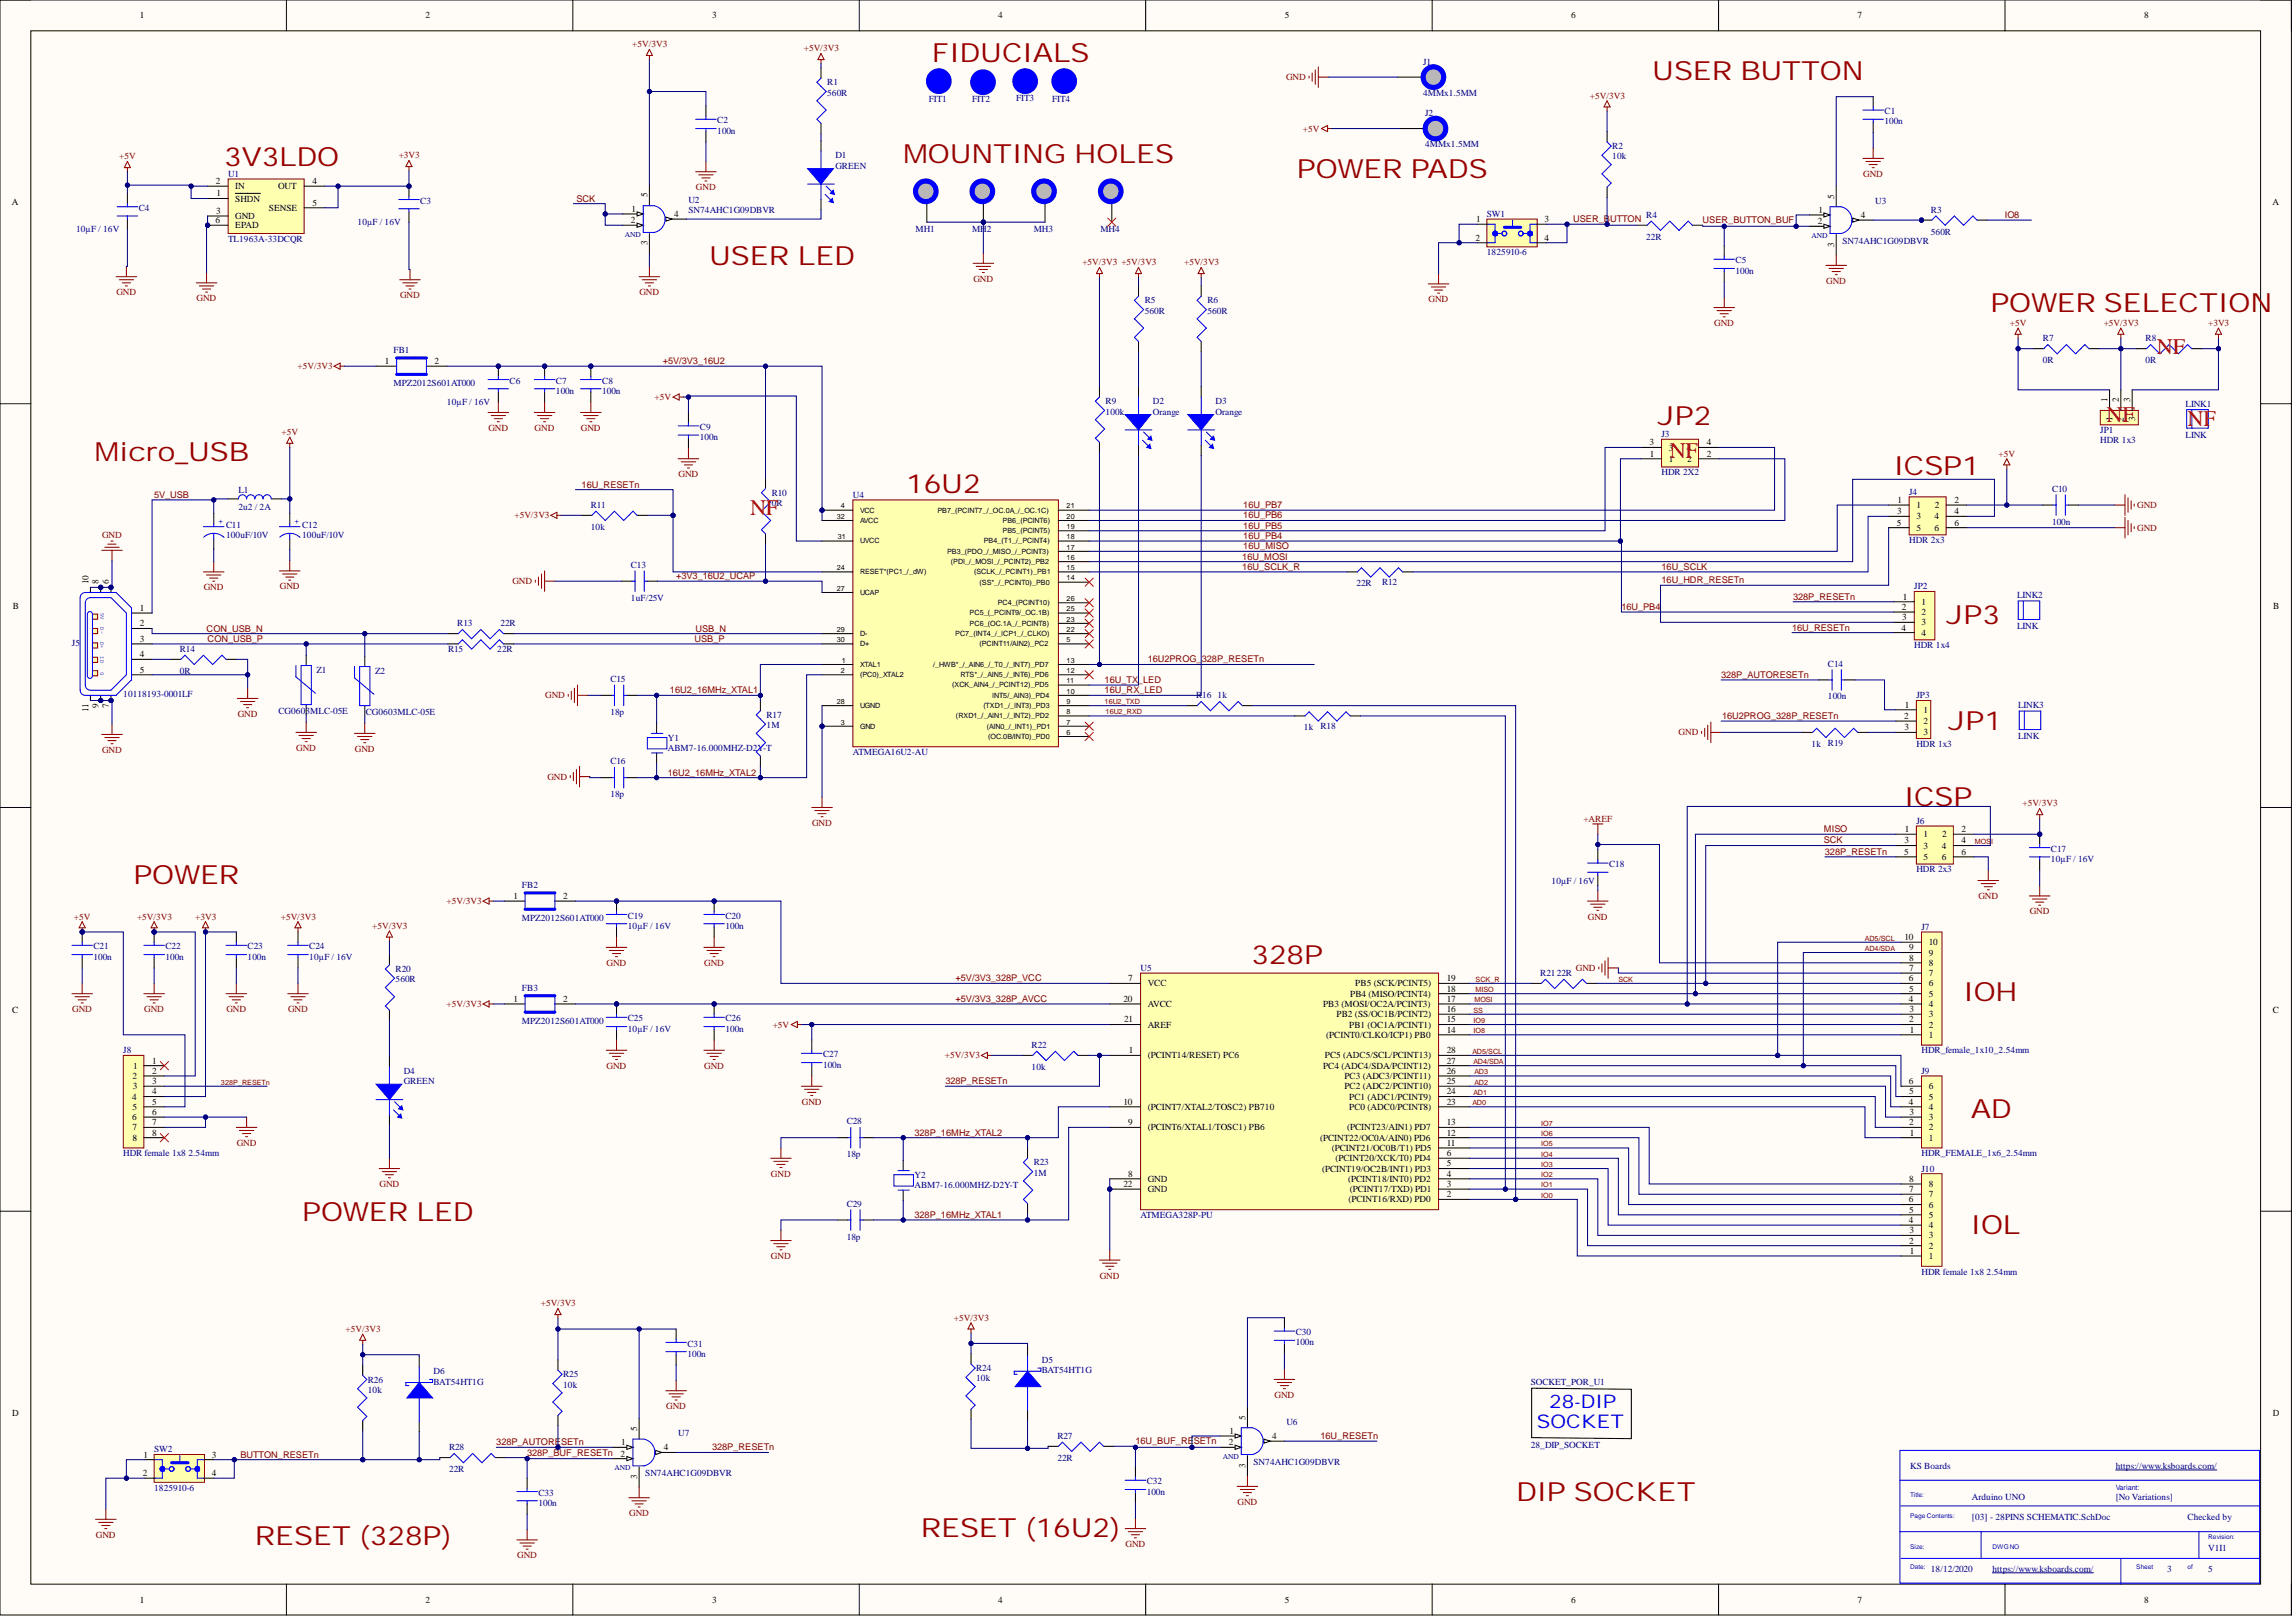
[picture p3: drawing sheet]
<svg xmlns="http://www.w3.org/2000/svg" width="566mm" height="399mm" viewBox="0 0 566 399" stroke-linecap="round" stroke-linejoin="round" font-family="sans-serif">
<defs><g id="words">
<g font-size="6.5" fill="#980000">
<text x="229.9" y="15.2">FIDUCIALS</text>
<text x="407.6" y="19.8">USER BUTTON</text>
<text x="55.3" y="40.8">3V3LDO</text>
<text x="222.8" y="40.1">MOUNTING HOLES</text>
<text x="319.9" y="43.9">POWER PADS</text>
<text x="174.9" y="65.4">USER LED</text>
<text x="491" y="76.9">POWER SELECTION</text>
<text x="408.9" y="104.8">JP2</text>
<text x="23.3" y="113.6">Micro_USB</text>
<text x="467.2" y="117.2">ICSP1</text>
<text x="223.6" y="121.5">16U2</text>
<text x="480.1" y="154">JP3</text>
<text x="480.7" y="180.1">JP1</text>
<text x="469.8" y="198.9">ICSP</text>
<text x="33" y="217.9">POWER</text>
<text x="308.8" y="237.7">328P</text>
<text x="484.5" y="246.8">IOH</text>
<text x="486.2" y="275.7">AD</text>
<text x="74.5" y="301.1">POWER LED</text>
<text x="486.2" y="304.4">IOL</text>
<text x="374.2" y="370.1">DIP SOCKET</text>
<text x="62.9" y="381">RESET (328P)</text>
<text x="227.1" y="379">RESET (16U2)</text>
</g>
<g font-size="5.5" fill="#f00">
<text x="532.1" y="87.3">NF</text>
<text x="519.7" y="104.1">NF</text>
<text x="539.7" y="105.1">NF</text>
<text x="412" y="113">NF</text>
<text x="185.1" y="126.9">NF</text>
</g>
<g font-size="4.7" fill="#00f">
<text x="382.2" y="347.2">28-DIP</text>
<text x="379.2" y="352.3">SOCKET</text>
</g>
<g font-size="2.3">
<text x="34.5" y="4.6">1</text>
<text x="105" y="4.6">2</text>
<text x="175.7" y="4.6">3</text>
<text x="246.2" y="4.6">4</text>
<text x="317" y="4.6">5</text>
<text x="387.6" y="4.6">6</text>
<text x="458.3" y="4.6">7</text>
<text x="529" y="4.6">8</text>
<text x="53.2" y="45.4">2</text>
<text x="58.1" y="46.7">IN</text>
<text x="68.6" y="46.7">OUT</text>
<text x="77.1" y="45.4">4</text>
<text x="3" y="50.6">A</text>
<text x="53.3" y="52.8">3</text>
<text x="53.4" y="48.4">1</text>
<text x="58.1" y="49.7">SHDN</text>
<text x="66.3" y="52">SENSE</text>
<text x="77.1" y="50.7">5</text>
<text x="155.8" y="52.2">1</text>
<text x="159.7" y="48.7" transform="rotate(-90 159.7 48.7)">5</text>
<text x="166.3" y="53.5">4</text>
<text x="448.6" y="52.5">1</text>
<text x="452.5" y="49" transform="rotate(-90 452.5 49)">5</text>
<text x="459.1" y="53.8">4</text>
<text x="560.7" y="50.6">A</text>
<text x="53.2" y="55">6</text>
<text x="58.1" y="54">GND</text>
<text x="58.1" y="56.3">EPAD</text>
<text x="155.7" y="55">2</text>
<text x="364" y="59.4">2</text>
<text x="364.2" y="54.8">1</text>
<text x="381" y="54.8">3</text>
<text x="381" y="59.4">4</text>
<text x="448.5" y="55.3">2</text>
<text x="159.7" y="60.5" transform="rotate(-90 159.7 60.5)">3</text>
<text x="452.5" y="60.8" transform="rotate(-90 452.5 60.8)">3</text>
<text x="95" y="89.8">1</text>
<text x="107.2" y="89.8">2</text>
<text x="519.9" y="99.2" transform="rotate(-90 519.9 99.2)">1</text>
<text x="522.7" y="99.2" transform="rotate(-90 522.7 99.2)">2</text>
<text x="525.5" y="99.2" transform="rotate(-90 525.5 99.2)">3</text>
<text x="521.2" y="103.8" transform="rotate(-90 521.2 103.8)">1</text>
<text x="524" y="104" transform="rotate(-90 524 104)">2</text>
<text x="526.8" y="103.9" transform="rotate(-90 526.8 103.9)">3</text>
<text x="407" y="109.8">3</text>
<text x="407.1" y="112.6">1</text>
<text x="411.7" y="113.9">1</text>
<text x="411.7" y="111.1">3</text>
<text x="416.2" y="111.1">4</text>
<text x="416.3" y="113.9">2</text>
<text x="421.1" y="112.6">2</text>
<text x="421.1" y="109.8">4</text>
<text x="468.1" y="124">1</text>
<text x="472.8" y="125.3">1</text>
<text x="477.4" y="125.3">2</text>
<text x="482.2" y="124">2</text>
<text x="468" y="129.6">5</text>
<text x="468.1" y="126.8">3</text>
<text x="472.8" y="128.1">3</text>
<text x="472.8" y="130.9">5</text>
<text x="477.3" y="128.1">4</text>
<text x="477.3" y="130.9">6</text>
<text x="482.2" y="126.8">4</text>
<text x="482.2" y="129.6">6</text>
<text x="21.8" y="144.1" transform="rotate(-90 21.8 144.1)">10</text>
<text x="24.3" y="144.1" transform="rotate(-90 24.3 144.1)">8</text>
<text x="26.9" y="144.1" transform="rotate(-90 26.9 144.1)">6</text>
<text x="469.4" y="147.9">1</text>
<text x="474.1" y="149.1">1</text>
<text x="3.1" y="150.1">B</text>
<text x="34.5" y="150.7">1</text>
<text x="34.5" y="154.5">2</text>
<text x="469.2" y="155.5">4</text>
<text x="469.2" y="150.4">2</text>
<text x="469.3" y="153">3</text>
<text x="474.1" y="151.7">2</text>
<text x="474.1" y="154.2">3</text>
<text x="560.8" y="150.1">B</text>
<text x="34.5" y="158.3">3</text>
<text x="474.1" y="156.8">4</text>
<text x="34.5" y="162.1">4</text>
<text x="34.5" y="165.9">5</text>
<text x="21.8" y="175.5" transform="rotate(-90 21.8 175.5)">11</text>
<text x="24.3" y="174.5" transform="rotate(-90 24.3 174.5)">9</text>
<text x="26.9" y="174.5" transform="rotate(-90 26.9 174.5)">7</text>
<text x="469.8" y="177.3">2</text>
<text x="469.9" y="174.5">1</text>
<text x="474.6" y="175.8">1</text>
<text x="474.6" y="178.6">2</text>
<text x="469.8" y="180.1">3</text>
<text x="474.6" y="181.4">3</text>
<text x="469.8" y="208">3</text>
<text x="469.9" y="205.2">1</text>
<text x="474.6" y="206.5">1</text>
<text x="474.6" y="209.3">3</text>
<text x="479" y="209.3">4</text>
<text x="479.1" y="206.5">2</text>
<text x="483.9" y="205.2">2</text>
<text x="483.9" y="208">4</text>
<text x="469.8" y="210.8">5</text>
<text x="474.6" y="212.1">5</text>
<text x="479" y="212.1">6</text>
<text x="483.9" y="210.8">6</text>
<text x="126.7" y="221.7">1</text>
<text x="138.9" y="221.7">2</text>
<text x="469.8" y="231.8">10</text>
<text x="475.8" y="233.1">10</text>
<text x="471" y="239.5">7</text>
<text x="471" y="236.9">8</text>
<text x="471" y="234.4">9</text>
<text x="475.8" y="238.2">8</text>
<text x="475.8" y="235.7">9</text>
<text x="278.4" y="242">7</text>
<text x="283.2" y="243.3">VCC</text>
<text x="333.1" y="245.8">PB4 (MISO/PCINT4)</text>
<text x="334.4" y="243.3">PB5 (SCK/PCINT5)</text>
<text x="356.9" y="244.5">18</text>
<text x="356.9" y="242">19</text>
<text x="470.9" y="242">6</text>
<text x="471" y="244.5">5</text>
<text x="475.8" y="245.8">5</text>
<text x="475.8" y="243.3">6</text>
<text x="475.8" y="240.7">7</text>
<text x="3" y="249.7">C</text>
<text x="126.7" y="247.1">1</text>
<text x="138.9" y="247.1">2</text>
<text x="277.2" y="247.1">20</text>
<text x="283.2" y="248.3">AVCC</text>
<text x="326.4" y="248.3">PB3 (MOSI/OC2A/PCINT3)</text>
<text x="329.7" y="250.9">PB2 (SS/OC1B/PCINT2)</text>
<text x="356.9" y="249.6">16</text>
<text x="356.9" y="247.1">17</text>
<text x="470.9" y="247.1">4</text>
<text x="471.1" y="249.6">3</text>
<text x="475.8" y="250.9">3</text>
<text x="475.8" y="248.3">4</text>
<text x="560.8" y="249.7">C</text>
<text x="277.3" y="252.1">21</text>
<text x="283.2" y="253.4">AREF</text>
<text x="327.2" y="255.9">(PCINT0/CLKO/ICP1) PB0</text>
<text x="332.9" y="253.4">PB1 (OC1A/PCINT1)</text>
<text x="356.9" y="254.7">14</text>
<text x="356.9" y="252.1">15</text>
<text x="471" y="252.1">2</text>
<text x="471.2" y="254.7">1</text>
<text x="475.8" y="255.9">1</text>
<text x="475.8" y="253.4">2</text>
<text x="32.9" y="263.6">1</text>
<text x="37.5" y="262.3">1</text>
<text x="278.5" y="259.7">1</text>
<text x="283.2" y="261">(PCINT14/RESET) PC6</text>
<text x="326.4" y="263.6">PC4 (ADC4/SDA/PCINT12)</text>
<text x="326.9" y="261">PC5 (ADC5/SCL/PCINT13)</text>
<text x="356.9" y="262.3">27</text>
<text x="356.9" y="259.7">28</text>
<text x="32.7" y="266.1">2</text>
<text x="32.8" y="268.6">3</text>
<text x="37.5" y="264.8">2</text>
<text x="37.5" y="267.4">3</text>
<text x="37.5" y="269.9">4</text>
<text x="331.7" y="268.6">PC2 (ADC2/PCINT10)</text>
<text x="331.7" y="266.1">PC3 (ADC3/PCINT11)</text>
<text x="356.9" y="269.9">24</text>
<text x="356.9" y="267.4">25</text>
<text x="356.9" y="264.8">26</text>
<text x="470.9" y="267.4">6</text>
<text x="471" y="269.9">5</text>
<text x="475.8" y="268.6">6</text>
<text x="32.6" y="271.2">4</text>
<text x="32.7" y="273.7">5</text>
<text x="37.5" y="272.4">5</text>
<text x="37.5" y="275">6</text>
<text x="277.2" y="272.4">10</text>
<text x="283.2" y="273.7">(PCINT7/XTAL2/TOSC2) PB710</text>
<text x="332.9" y="273.7">PC0 (ADC0/PCINT8)</text>
<text x="332.9" y="271.2">PC1 (ADC1/PCINT9)</text>
<text x="356.9" y="272.4">23</text>
<text x="470.9" y="272.4">4</text>
<text x="471.1" y="275">3</text>
<text x="475.8" y="273.7">4</text>
<text x="475.8" y="271.2">5</text>
<text x="32.6" y="276.2">6</text>
<text x="32.7" y="278.8">7</text>
<text x="32.7" y="281.3">8</text>
<text x="37.5" y="277.5">7</text>
<text x="37.5" y="280">8</text>
<text x="278.4" y="277.5">9</text>
<text x="283.2" y="278.8">(PCINT6/XTAL1/TOSC1) PB6</text>
<text x="325.7" y="281.3">(PCINT22/OC0A/AIN0) PD6</text>
<text x="332.4" y="278.8">(PCINT23/AIN1) PD7</text>
<text x="356.9" y="280">12</text>
<text x="356.9" y="277.5">13</text>
<text x="471" y="277.5">2</text>
<text x="471.2" y="280">1</text>
<text x="475.8" y="281.3">1</text>
<text x="475.8" y="278.8">2</text>
<text x="475.8" y="276.2">3</text>
<text x="328.5" y="283.8">(PCINT21/OC0B/T1) PD5</text>
<text x="329.5" y="286.4">(PCINT20/XCK/T0) PD4</text>
<text x="356.9" y="287.7">5</text>
<text x="356.9" y="285.1">6</text>
<text x="356.9" y="282.6">11</text>
<text x="277.2" y="292.7">22</text>
<text x="278.4" y="290.2">8</text>
<text x="283.2" y="291.5">GND</text>
<text x="283.2" y="294">GND</text>
<text x="326.2" y="288.9">(PCINT19/OC2B/INT1) PD3</text>
<text x="332.6" y="291.5">(PCINT18/INT0) PD2</text>
<text x="333" y="294">(PCINT17/TXD) PD1</text>
<text x="356.9" y="292.7">3</text>
<text x="356.9" y="290.2">4</text>
<text x="471" y="294">7</text>
<text x="471" y="291.5">8</text>
<text x="475.8" y="292.7">8</text>
<text x="332.7" y="296.5">(PCINT16/RXD) PD0</text>
<text x="356.9" y="295.3">2</text>
<text x="470.9" y="296.5">6</text>
<text x="471" y="299.1">5</text>
<text x="475.8" y="297.8">6</text>
<text x="475.8" y="295.3">7</text>
<text x="470.9" y="301.6">4</text>
<text x="471.1" y="304.1">3</text>
<text x="475.8" y="305.4">3</text>
<text x="475.8" y="302.9">4</text>
<text x="475.8" y="300.3">5</text>
<text x="471" y="306.7">2</text>
<text x="471.2" y="309.2">1</text>
<text x="475.8" y="310.5">1</text>
<text x="475.8" y="307.9">2</text>
<text x="3" y="349.2">D</text>
<text x="157.2" y="352.8" transform="rotate(-90 157.2 352.8)">5</text>
<text x="303.4" y="353.6">1</text>
<text x="307.3" y="350.1" transform="rotate(-90 307.3 350.1)">5</text>
<text x="560.8" y="349.2">D</text>
<text x="35.4" y="359.4">1</text>
<text x="52.2" y="359.4">3</text>
<text x="153.1" y="359.2">2</text>
<text x="153.3" y="356.4">1</text>
<text x="163.8" y="357.7">4</text>
<text x="303.2" y="356.4">2</text>
<text x="313.8" y="354.9">4</text>
<text x="35.2" y="364">2</text>
<text x="52.2" y="364">4</text>
<text x="157.2" y="364.7" transform="rotate(-90 157.2 364.7)">3</text>
<text x="307.3" y="361.9" transform="rotate(-90 307.3 361.9)">3</text>
<text x="34.5" y="395.2">1</text>
<text x="105" y="395.2">2</text>
<text x="175.7" y="395.2">3</text>
<text x="246.2" y="395.2">4</text>
<text x="317" y="395.2">5</text>
<text x="387.6" y="395.2">6</text>
<text x="458.3" y="395.2">7</text>
<text x="529" y="395.2">8</text>
</g>
<g font-size="2.3" fill="#800000">
<text x="156" y="11.7">+5V/3V3</text>
<text x="198.3" y="12.7">+5V/3V3</text>
<text x="317.3" y="19.8">GND</text>
<text x="392.3" y="24.3">+5V/3V3</text>
<text x="321.4" y="32.5">+5V</text>
<text x="29.4" y="39.3">+5V</text>
<text x="98.4" y="39.1">+3V3</text>
<text x="171.7" y="46.9">GND</text>
<text x="459.7" y="43.6">GND</text>
<text x="142.2" y="49.7">SCK</text>
<text x="494.6" y="53.8">IO8</text>
<text x="388.1" y="54.8">USER_BUTTON</text>
<text x="420.1" y="55">USER_BUTTON_BUF</text>
<text x="267" y="65.4">+5V/3V3 +5V/3V3</text>
<text x="292.1" y="65.4">+5V/3V3</text>
<text x="240.2" y="69.5">GND</text>
<text x="450.6" y="70">GND</text>
<text x="28.7" y="72.8">GND</text>
<text x="48.5" y="74.3">GND</text>
<text x="98.7" y="73.6">GND</text>
<text x="157.8" y="72.8">GND</text>
<text x="352.5" y="74.6">GND</text>
<text x="422.9" y="80.4">GND</text>
<text x="495.9" y="80.4">+5V</text>
<text x="519" y="80.4">+5V/3V3</text>
<text x="544.8" y="80.4">+3V3</text>
<text x="163.5" y="89.8">+5V/3V3_16U2</text>
<text x="73.4" y="91.1">+5V/3V3</text>
<text x="161.5" y="98.7">+5V</text>
<text x="69.5" y="107.3">+5V</text>
<text x="120.5" y="106.3">GND</text>
<text x="131.9" y="106.3">GND</text>
<text x="143.3" y="106.3">GND</text>
<text x="493.1" y="112.6">+5V</text>
<text x="167.4" y="117.7">GND</text>
<text x="38" y="122.8">5V_USB</text>
<text x="143.5" y="120.2">16U_RESETn</text>
<text x="306.7" y="125.3">16U_PB7</text>
<text x="527.3" y="125.3">GND</text>
<text x="126.9" y="127.8">+5V/3V3</text>
<text x="306.7" y="130.4">16U_PB5</text>
<text x="306.7" y="127.8">16U_PB6</text>
<text x="527.3" y="130.9">GND</text>
<text x="25.2" y="132.7">GND</text>
<text x="306.5" y="138">16U_MOSI</text>
<text x="306.7" y="135.5">16U_MISO</text>
<text x="306.7" y="132.9">16U_PB4</text>
<text x="166.8" y="142.8">+3V3_16U2_UCAP</text>
<text x="306.5" y="140.5">16U_SCLK_R</text>
<text x="409.9" y="143.8">16U_HDR_RESETn</text>
<text x="409.9" y="140.5">16U_SCLK</text>
<text x="50.3" y="145.6">GND</text>
<text x="69" y="145.3">GND</text>
<text x="126.4" y="144.1">GND</text>
<text x="442.4" y="147.9">328P_RESETn</text>
<text x="51" y="155.7">CON_USB_N</text>
<text x="171.6" y="155.7">USB_N</text>
<text x="400" y="150.4">16U_PB4</text>
<text x="442.1" y="155.5">16U_RESETn</text>
<text x="51.2" y="158.3">CON_USB_P</text>
<text x="171.4" y="158.3">USB_P</text>
<text x="283.2" y="163.4">16U2PROG_328P_RESETn</text>
<text x="424.6" y="167.2">328P_AUTORESETn</text>
<text x="134.5" y="172.2">GND</text>
<text x="165.3" y="171">16U2_16MHz_XTAL1</text>
<text x="272.5" y="171">16U_RX_LED</text>
<text x="272.5" y="168.4">16U_TX_LED</text>
<text x="58.6" y="176.8">GND</text>
<text x="424.9" y="177.3">16U2PROG_328P_RESETn</text>
<text x="25.2" y="185.7">GND</text>
<text x="73.1" y="185.2">GND</text>
<text x="87.5" y="185.4">GND</text>
<text x="414.1" y="181.4">GND</text>
<text x="164.8" y="191.3">16U2_16MHz_XTAL2</text>
<text x="135" y="192.3">GND</text>
<text x="200.4" y="203.7">GND</text>
<text x="390.7" y="202.7">+AREF</text>
<text x="499" y="198.9">+5V/3V3</text>
<text x="450" y="208">SCK</text>
<text x="450" y="205.2">MISO</text>
<text x="450.2" y="210.8">328P_RESETn</text>
<text x="488.1" y="221.7">GND</text>
<text x="18.3" y="226.8">+5V</text>
<text x="33.8" y="226.8">+5V/3V3</text>
<text x="48.2" y="226.8">+3V3</text>
<text x="69.3" y="226.8">+5V/3V3</text>
<text x="110.2" y="223">+5V/3V3</text>
<text x="391.8" y="226.8">GND</text>
<text x="500.8" y="225.5">GND</text>
<text x="91.9" y="229.1">+5V/3V3</text>
<text x="149.7" y="238.2">GND</text>
<text x="173.7" y="238.2">GND</text>
<text x="388.8" y="239.5">GND</text>
<text x="235.8" y="242">+5V/3V3_328P_VCC</text>
<text x="17.8" y="249.6">GND</text>
<text x="35.6" y="249.6">GND</text>
<text x="55.9" y="249.6">GND</text>
<text x="71.1" y="249.6">GND</text>
<text x="110.2" y="248.3">+5V/3V3</text>
<text x="235.8" y="247.1">+5V/3V3_328P_AVCC</text>
<text x="190.6" y="253.4">+5V</text>
<text x="149.7" y="263.6">GND</text>
<text x="173.7" y="263.6">GND</text>
<text x="233.1" y="261">+5V/3V3</text>
<text x="233.2" y="267.4">328P_RESETn</text>
<text x="197.8" y="272.4">GND</text>
<text x="225.6" y="280">328P_16MHz_XTAL2</text>
<text x="58.4" y="282.6">GND</text>
<text x="93.6" y="292.7">GND</text>
<text x="190.2" y="290.2">GND</text>
<text x="225.6" y="300.3">328P_16MHz_XTAL1</text>
<text x="190.2" y="310.5">GND</text>
<text x="271.3" y="315.3">GND</text>
<text x="133.4" y="322.2">+5V/3V3</text>
<text x="85.3" y="328.5">+5V/3V3</text>
<text x="235.3" y="325.7">+5V/3V3</text>
<text x="164.4" y="347.5">GND</text>
<text x="314.4" y="344.7">GND</text>
<text x="59.3" y="359.4">BUTTON_RESETn</text>
<text x="122.4" y="356.4">328P_AUTORESETn</text>
<text x="130.1" y="358.9">328P_BUF_RESETn</text>
<text x="175.7" y="357.7">328P_RESETn</text>
<text x="280.1" y="356.1">16U_BUF_RESETn</text>
<text x="325.8" y="354.9">16U_RESETn</text>
<text x="305.3" y="371.1">GND</text>
<text x="155.2" y="373.9">GND</text>
<text x="23.7" y="379.2">GND</text>
<text x="277.7" y="381.5">GND</text>
<text x="127.6" y="384.3">GND</text>
</g>
<g font-size="2.3" fill="#000080">
<text x="351.1" y="16">J1</text>
<text x="204.1" y="21">R1</text>
<text x="204.1" y="23.6">560R</text>
<text x="351.1" y="23.6">4MMx1.5MM</text>
<text x="229.2" y="25.1">FIT1</text>
<text x="239.8" y="25.1">FIT2</text>
<text x="250.7" y="24.9">FIT3</text>
<text x="259.6" y="25.1">FIT4</text>
<text x="351.6" y="28.7">J2</text>
<text x="464.9" y="28.2">C1</text>
<text x="176.9" y="30.4">C2</text>
<text x="176.9" y="33">100n</text>
<text x="464.9" y="30.7">100n</text>
<text x="206.1" y="39.1">D1</text>
<text x="206.1" y="41.6">GREEN</text>
<text x="351.6" y="36.3">4MMx1.5MM</text>
<text x="397.8" y="36.8">R2</text>
<text x="397.8" y="39.3">10k</text>
<text x="56.3" y="43.6">U1</text>
<text x="34.2" y="52">C4</text>
<text x="103.7" y="50.2">C3</text>
<text x="169.9" y="50">U2</text>
<text x="169.9" y="52.5">SN74AHC1G09DBVR</text>
<text x="366.8" y="53.5">SW1</text>
<text x="406.1" y="53.8">R4</text>
<text x="462.7" y="50.2">U3</text>
<text x="476.3" y="52.5">R3</text>
<text x="18.8" y="57.3">10µF / 16V</text>
<text x="56.3" y="59.6">TL1963A-33DCQR</text>
<text x="88.2" y="55.5">10µF / 16V</text>
<text x="225.9" y="57.3">MH1</text>
<text x="239.8" y="57.3">MH2</text>
<text x="255" y="57.3">MH3</text>
<text x="271.5" y="57.3">MH4</text>
<text x="406.1" y="59.1">22R</text>
<text x="476.3" y="57.8">560R</text>
<text x="366.8" y="62.9">1825910-6</text>
<text x="428.2" y="64.9">C5</text>
<text x="454.5" y="60.1">SN74AHC1G09DBVR</text>
<text x="428.2" y="67.5">100n</text>
<text x="282.4" y="74.8">R5</text>
<text x="282.4" y="77.4">560R</text>
<text x="297.9" y="74.8">R6</text>
<text x="297.9" y="77.4">560R</text>
<text x="97.1" y="87">FB1</text>
<text x="504" y="84.2">R7</text>
<text x="504" y="89.5">0R</text>
<text x="529.3" y="84.2">R8</text>
<text x="529.3" y="89.5">0R</text>
<text x="97.1" y="95.1">MPZ2012S601AT000</text>
<text x="125.7" y="94.6">C6</text>
<text x="137.1" y="94.6">C7</text>
<text x="148.6" y="94.6">C8</text>
<text x="110.3" y="99.9">10µF / 16V</text>
<text x="137.1" y="97.1">100n</text>
<text x="148.6" y="97.1">100n</text>
<text x="272.8" y="99.7">R9</text>
<text x="284.4" y="99.7">D2</text>
<text x="299.9" y="99.7">D3</text>
<text x="539.2" y="100.3">LINK1</text>
<text x="172.6" y="106">C9</text>
<text x="272.8" y="102.2">100k</text>
<text x="284.4" y="102.2">Orange</text>
<text x="299.9" y="102.2">Orange</text>
<text x="409.9" y="107.8">J3</text>
<text x="518.2" y="106.8">JP1</text>
<text x="539.2" y="107.9">LINK</text>
<text x="172.6" y="108.6">100n</text>
<text x="518.2" y="109.3">HDR 1x3</text>
<text x="409.9" y="117.2">HDR 2X2</text>
<text x="58.8" y="121.5">L1</text>
<text x="58.8" y="125.8">2u2 / 2A</text>
<text x="145.8" y="125.3">R11</text>
<text x="190.4" y="122.3">R10</text>
<text x="190.4" y="124.8">0R</text>
<text x="210.4" y="122.8">U4</text>
<text x="471" y="122">J4</text>
<text x="506.3" y="121.2">C10</text>
<text x="55.8" y="130.1">C11</text>
<text x="74.5" y="130.1">C12</text>
<text x="145.8" y="130.6">10k</text>
<text x="506.3" y="129.4">100n</text>
<text x="55.8" y="132.7">100uF/10V</text>
<text x="74.5" y="132.7">100uF/10V</text>
<text x="471" y="133.9">HDR 2x3</text>
<text x="155.7" y="140">C13</text>
<text x="155.7" y="148.1">1uF/25V</text>
<text x="334.6" y="144.6">22R</text>
<text x="341" y="144.3">R12</text>
<text x="472.3" y="145.3">JP2</text>
<text x="497.6" y="147.5">LINK2</text>
<text x="112.8" y="154.5">R13</text>
<text x="123.5" y="154.5">22R</text>
<text x="497.6" y="155.1">LINK</text>
<text x="17.7" y="159.3">J5</text>
<text x="44.4" y="160.8">R14</text>
<text x="110.5" y="160.8">R15</text>
<text x="122.7" y="160.8">22R</text>
<text x="472.3" y="159.8">HDR 1x4</text>
<text x="44.4" y="166.1">0R</text>
<text x="78.1" y="165.9">Z1</text>
<text x="92.5" y="166.1">Z2</text>
<text x="451" y="164.4">C14</text>
<text x="30.4" y="172">10118193-0001LF</text>
<text x="150.6" y="168.2">C15</text>
<text x="295.1" y="172.2">R16</text>
<text x="300.4" y="172.2">1k</text>
<text x="451" y="172.5">100n</text>
<text x="472.8" y="172.2">JP3</text>
<text x="68.7" y="176">CG0603MLC-05E</text>
<text x="90.2" y="176.3">CG0603MLC-05E</text>
<text x="150.6" y="176.3">18p</text>
<text x="189.1" y="177.1">R17</text>
<text x="189.1" y="179.6">1M</text>
<text x="325.8" y="179.8">R18</text>
<text x="497.9" y="174.6">LINK3</text>
<text x="164.8" y="182.6">Y1</text>
<text x="164.8" y="185.2">ABM7-16.000MHZ-D2Y-T</text>
<text x="321.7" y="180.1">1k</text>
<text x="446.9" y="184.2">1k</text>
<text x="451" y="183.9">R19</text>
<text x="472.8" y="184.2">HDR 1x3</text>
<text x="497.9" y="182.2">LINK</text>
<text x="150.6" y="188.5">C16</text>
<text x="210.4" y="186.2">ATMEGA16U2-AU</text>
<text x="150.6" y="196.6">18p</text>
<text x="472.8" y="203.2">J6</text>
<text x="397" y="213.8">C18</text>
<text x="472.8" y="215.1">HDR 2x3</text>
<text x="506" y="210">C17</text>
<text x="506" y="212.6">10µF / 16V</text>
<text x="128.8" y="218.9">FB2</text>
<text x="382.8" y="217.9">10µF / 16V</text>
<text x="128.8" y="227">MPZ2012S601AT000</text>
<text x="154.9" y="226.5">C19</text>
<text x="179" y="226.5">C20</text>
<text x="154.9" y="229.1">10µF / 16V</text>
<text x="179" y="229.1">100n</text>
<text x="474.1" y="229.3">J7</text>
<text x="23.1" y="234.1">C21</text>
<text x="23.1" y="236.7">100n</text>
<text x="40.8" y="234.1">C22</text>
<text x="40.8" y="236.7">100n</text>
<text x="61.1" y="234.1">C23</text>
<text x="61.1" y="236.7">100n</text>
<text x="76.3" y="234.1">C24</text>
<text x="76.3" y="236.7">10µF / 16V</text>
<text x="97.6" y="239.7">R20</text>
<text x="281.4" y="239.5">U5</text>
<text x="97.6" y="242.2">560R</text>
<text x="128.8" y="244.3">FB3</text>
<text x="380" y="240.7">R2122R</text>
<text x="154.9" y="251.9">C25</text>
<text x="179" y="251.9">C26</text>
<text x="128.8" y="252.4">MPZ2012S601AT000</text>
<text x="154.9" y="254.4">10µF / 16V</text>
<text x="179" y="254.4">100n</text>
<text x="30.4" y="259.7">J8</text>
<text x="203.1" y="260.8">C27</text>
<text x="203.1" y="263.3">100n</text>
<text x="254.5" y="258.5">R22</text>
<text x="254.5" y="263.8">10k</text>
<text x="474.1" y="259.7">HDR_female_1x10_2.54mm</text>
<text x="99.6" y="264.8">D4</text>
<text x="99.6" y="267.4">GREEN</text>
<text x="474.1" y="264.8">J9</text>
<text x="208.9" y="277.3">C28</text>
<text x="30.4" y="285.1">HDR female 1x8</text>
<text x="46.5" y="285.1">2.54mm</text>
<text x="208.9" y="285.4">18p</text>
<text x="255" y="287.4">R23</text>
<text x="474.1" y="285.1">HDR_FEMALE_1x6_2.54mm</text>
<text x="225.6" y="290.4">Y2</text>
<text x="225.6" y="293">ABM7-16.000MHZ-D2Y-T</text>
<text x="255" y="289.9">1M</text>
<text x="474.1" y="288.9">J10</text>
<text x="208.9" y="297.5">C29</text>
<text x="208.9" y="305.7">18p</text>
<text x="281.4" y="300.3">ATMEGA328P-PU</text>
<text x="474.1" y="314.3">HDR female 1x8</text>
<text x="490.1" y="314.3">2.54mm</text>
<text x="319.7" y="329.3">C30</text>
<text x="169.6" y="332">C31</text>
<text x="169.6" y="334.6">100n</text>
<text x="319.7" y="331.8">100n</text>
<text x="90.8" y="340.9">R26</text>
<text x="107" y="338.9">D6</text>
<text x="107" y="341.4">BAT54HT1G</text>
<text x="138.9" y="339.7">R25</text>
<text x="240.8" y="338.1">R24</text>
<text x="240.8" y="340.7">10k</text>
<text x="257.1" y="336.1">D5</text>
<text x="257.1" y="338.6">BAT54HT1G</text>
<text x="377.6" y="341.6">SOCKET_POR_U1</text>
<text x="90.8" y="343.5">10k</text>
<text x="138.9" y="342.2">10k</text>
<text x="317.4" y="351.3">U6</text>
<text x="38" y="358.2">SW2</text>
<text x="110.8" y="357.7">R28</text>
<text x="167.3" y="354.1">U7</text>
<text x="260.9" y="354.9">R27</text>
<text x="377.6" y="357.1">28_DIP_SOCKET</text>
<text x="110.8" y="363">22R</text>
<text x="159.2" y="364">SN74AHC1G09DBVR</text>
<text x="260.9" y="360.2">22R</text>
<text x="309.3" y="361.2">SN74AHC1G09DBVR</text>
<text x="471.3" y="362.2">KS Boards</text>
<text x="522" y="362.2">https://www.ksboards.com/</text>
<text x="38" y="367.6">1825910-6</text>
<text x="132.8" y="368.8">C33</text>
<text x="132.8" y="371.4">100n</text>
<text x="282.9" y="366">C32</text>
<text x="282.9" y="368.6">100n</text>
<text x="486.5" y="369.8">Arduino UNO</text>
<text x="522" y="369.8">[No Variations]</text>
<text x="486.5" y="374.9">[03] - 28PINS SCHEMATIC.SchDoc</text>
<text x="539.7" y="374.9">Checked by</text>
<text x="544.8" y="382.5">V1I1</text>
<text x="476.3" y="387.6">18/12/2020</text>
<text x="491.6" y="387.6">https://www.ksboards.com/</text>
<text x="534.7" y="387.6">3</text>
<text x="544.8" y="387.6">5</text>
</g>
<g font-size="2.2" fill="#00f">
<text x="53.9" y="128.1" transform="rotate(90 53.9 128.1)">+</text>
<text x="72.7" y="128.1" transform="rotate(90 72.7 128.1)">+</text>
</g>
<g font-size="1.9" fill="#000080">
<text x="154.1" y="58.4">AND</text>
<text x="446.9" y="58.7">AND</text>
<text x="301.7" y="359.8">AND</text>
<text x="151.6" y="362.6">AND</text>
</g>
<g font-size="1.8">
<text x="207.5" y="125.4">4</text>
<text x="263.1" y="125.4">21</text>
<text x="206.4" y="127.9">32</text>
<text x="212.2" y="128.9">AVCC</text>
<text x="212.2" y="126.4">VCC</text>
<text x="231.3" y="126.4">PB7_(PCINT7_/_OC.0A_/_OC.1C)</text>
<text x="247.3" y="128.9">PB6_(PCINT6)</text>
<text x="247.3" y="131.5">PB5_(PCINT5)</text>
<text x="263.1" y="127.9">20</text>
<text x="263.1" y="130.5">19</text>
<text x="206.7" y="133">31</text>
<text x="212.2" y="134">UVCC</text>
<text x="233.7" y="136.6">PB3_(PDO_/_MISO_/_PCINT3)</text>
<text x="242.7" y="134">PB4_(T1_/_PCINT4)</text>
<text x="263.1" y="133">18</text>
<text x="263.1" y="135.5">17</text>
<text x="206.4" y="140.6">24</text>
<text x="212.2" y="141.6">RESET*(PC1_/_dW)</text>
<text x="234.6" y="139.1">(PDI_/_MOSI_/_PCINT2)_PB2</text>
<text x="240.3" y="141.6">(SCLK_/_PCINT1)_PB1</text>
<text x="263.1" y="138.1">16</text>
<text x="263.1" y="140.6">15</text>
<text x="263.1" y="143.1">14</text>
<text x="206.4" y="145.7">27</text>
<text x="212.2" y="146.7">UCAP</text>
<text x="241.7" y="144.2">(SS*_/_PCINT0)_PB0</text>
<text x="246.2" y="149.2">PC4_(PCINT10)</text>
<text x="263.1" y="148.2">26</text>
<text x="206.4" y="155.8">29</text>
<text x="239.2" y="151.8">PC5_(_PCINT9/_OC.1B)</text>
<text x="239.2" y="154.3">PC6_(OC.1A_/_PCINT8)</text>
<text x="263.1" y="150.8">25</text>
<text x="263.1" y="153.3">23</text>
<text x="263.1" y="155.8">22</text>
<text x="206.4" y="158.4">30</text>
<text x="212.2" y="159.4">D+</text>
<text x="212.2" y="156.8">D-</text>
<text x="235.7" y="156.8">PC7_(INT4_/_ICP1_/_CLKO)</text>
<text x="241.7" y="159.4">(PCINT11/AIN2)_PC2</text>
<text x="263.1" y="158.4">5</text>
<text x="207.5" y="166">2</text>
<text x="207.7" y="163.4">1</text>
<text x="212.2" y="167">(PC0)_XTAL2</text>
<text x="212.2" y="164.5">XTAL1</text>
<text x="230.2" y="164.5">/_HWB*_/_AIN6_/_T0_/_INT7)_PD7</text>
<text x="236.9" y="167">RTS*_/_AIN5_/_INT6)_PD6</text>
<text x="263.1" y="163.4">13</text>
<text x="263.1" y="166">12</text>
<text x="206.4" y="173.6">28</text>
<text x="234.9" y="169.5">(XCK_AIN4_/_PCINT12)_PD5</text>
<text x="244.8" y="172.1">INT5/_AIN3)_PD4</text>
<text x="263.1" y="168.5">11</text>
<text x="263.1" y="171">10</text>
<text x="263.1" y="173.6">9</text>
<text x="207.5" y="178.7">3</text>
<text x="212.2" y="174.6">UGND</text>
<text x="212.2" y="179.7">GND</text>
<text x="235.8" y="177.1">(RXD1_/_AIN1_/_INT2)_PD2</text>
<text x="242.6" y="174.6">(TXD1_/_INT3)_PD3</text>
<text x="243.5" y="179.7">(AIN0_/_INT1)_PD1</text>
<text x="263.1" y="176.1">8</text>
<text x="263.1" y="178.7">7</text>
<text x="243.8" y="182.2">(OC.0B/INT0)_PD0</text>
<text x="263.1" y="181.2">6</text>
</g>
<g font-size="1.8" fill="#800000">
<text x="272.5" y="173.6">16U2_TXD</text>
<text x="272.8" y="176.1">16U2_RXD</text>
<text x="487.2" y="208.1">MOSI</text>
<text x="460.1" y="231.9">AD5/SCL</text>
<text x="460.1" y="234.5">AD4/SDA</text>
<text x="364" y="244.6">MISO</text>
<text x="364" y="242.1">SCK_R</text>
<text x="399.3" y="242.1">SCK</text>
<text x="363.5" y="249.7">SS</text>
<text x="363.8" y="247.1">MOSI</text>
<text x="363.5" y="254.8">IO8</text>
<text x="363.5" y="252.2">IO9</text>
<text x="363.3" y="259.8">AD5/SCL</text>
<text x="363.5" y="262.4">AD4/SDA</text>
<text x="54.5" y="267.4">328P_RESETn</text>
<text x="363.5" y="270">AD1</text>
<text x="363.8" y="267.4">AD2</text>
<text x="363.8" y="264.9">AD3</text>
<text x="363.3" y="272.5">AD0</text>
<text x="380.3" y="280.1">IO6</text>
<text x="380.3" y="277.6">IO7</text>
<text x="380.3" y="287.7">IO3</text>
<text x="380.3" y="285.2">IO4</text>
<text x="380.3" y="282.7">IO5</text>
<text x="380.3" y="292.8">IO1</text>
<text x="380.3" y="290.3">IO2</text>
<text x="380.3" y="295.3">IO0</text>
</g>
<text font-size="1.8" fill="#00f" x="522" y="367.4">Variant:</text>
<g font-size="1.6" fill="#00f">
<text x="471.3" y="369.2">Title:</text>
<text x="471.3" y="374.3">Page Contents:</text>
<text x="471.3" y="381.9">Size:</text>
<text x="491.6" y="381.9">DWGNO</text>
<text x="544.8" y="379.4">Revision:</text>
<text x="471.3" y="387">Date:</text>
<text x="527" y="387">Sheet</text>
<text x="539.7" y="387">of</text>
</g>
<g font-size="1.4" fill="#00f">
<text x="24.8" y="151.2" transform="rotate(90 24.8 151.2)">5V</text>
<text x="24.8" y="154.7" transform="rotate(90 24.8 154.7)">D-</text>
<text x="24.8" y="158.3" transform="rotate(90 24.8 158.3)">D+</text>
<text x="24.8" y="161.8" transform="rotate(90 24.8 161.8)">ID</text>
<text x="24.8" y="165.6" transform="rotate(90 24.8 165.6)">G</text>
</g>
</g></defs>
<path d="M0 0h565.3v398.3h-565.3z" fill-rule="evenodd" fill="#fffcf8"/>
<path d="M0 0h565.3v398.3h-565.3z" fill="none" stroke="#000" stroke-width=".25"/>
<path d="M7.6 7.6h550.1v383h-550.1z" fill-rule="evenodd" fill="#fffcf8"/>
<g fill="none" stroke="#000" stroke-width=".25">
<path d="M0 0h7.6M70.7 0v7.6M141.3 0v7.6M212 0v7.6M282.7 0v7.6M353.3 0v7.6M424 0v7.6M494.7 0v7.6M557.7 0h7.6v7.6M7.6 7.6h550.1v383h-550.1zM0 99.6h7.6M557.7 99.6h7.6"/>
<path d="M0 199.1h7.6M557.7 199.1h7.6M0 298.7h7.6M557.7 298.7h7.6M70.7 390.6v7.7M141.3 390.6v7.7M212 390.6v7.7M282.7 390.6v7.7M353.3 390.6v7.7M424 390.6v7.7M494.7 390.6v7.7M565.3 390.6v7.7"/>
</g>
<circle cx="202.8" cy="125.8" r=".51" fill="#000080"/>
<circle cx="202.8" cy="125.8" r=".51" fill="none" stroke="#000080" stroke-width=".25"/>
<circle cx="202.8" cy="179.1" r=".51" fill="#000080"/>
<circle cx="202.8" cy="179.1" r=".51" fill="none" stroke="#000080" stroke-width=".25"/>
<path d="M210.4 123.3h50.7v60.9h-50.7z" fill-rule="evenodd" fill="#ffffb0"/>
<path d="M210.4 123.3h50.7v60.9h-50.7z" fill="none" stroke="#800000" stroke-width=".25"/>
<g fill="none" stroke="#000" stroke-width=".25">
<path d="M202.8 128.3h7.6M202.8 133.4h7.6M202.8 125.8h7.6M261.1 128.3h7.6M261.1 133.4h7.6M261.1 125.8h7.6M261.1 130.9h7.6M261.1 136h7.6M261.1 138.5h7.6M202.8 146.1h7.6M202.8 158.8h7.6M202.8 156.3h7.6"/>
<path d="M202.8 141h7.6M261.1 158.8h7.6M261.1 156.3h7.6M261.1 148.6h7.6M261.1 151.2h7.6M261.1 141h7.6M261.1 153.7h7.6M261.1 143.6h7.6M202.8 174h7.6M261.1 174h7.6M261.1 163.9h7.6M261.1 166.4h7.6"/>
<path d="M261.1 168.9h7.6M261.1 171.5h7.6M261.1 176.5h7.6M261.1 179.1h7.6M261.1 181.6h7.6"/>
</g>
<circle cx="202.8" cy="125.8" r=".51" fill="#000080"/>
<circle cx="202.8" cy="125.8" r=".51" fill="none" stroke="#000080" stroke-width=".25"/>
<path d="M202.8 179.1h7.6" fill="none" stroke="#000" stroke-width=".25"/>
<circle cx="202.8" cy="179.1" r=".51" fill="#000080"/>
<circle cx="202.8" cy="179.1" r=".51" fill="none" stroke="#000080" stroke-width=".25"/>
<path d="M202.8 166.4h7.6M202.8 163.9h7.6" fill="none" stroke="#000" stroke-width=".25"/>
<circle cx="273.8" cy="293.2" r=".51" fill="#000080"/>
<circle cx="273.8" cy="293.2" r=".51" fill="none" stroke="#000080" stroke-width=".25"/>
<path d="M281.4 240h73.5v58.3h-73.5z" fill-rule="evenodd" fill="#ffffb0"/>
<path d="M281.4 240h73.5v58.3h-73.5z" fill="none" stroke="#800000" stroke-width=".25"/>
<g fill="none" stroke="#000" stroke-width=".25">
<path d="M273.8 242.5h7.6M273.8 252.6h7.6M273.8 247.6h7.6M354.9 242.5h7.6M354.9 255.2h7.6M354.9 252.6h7.6M354.9 250.1h7.6M354.9 247.6h7.6M354.9 245h7.6M273.8 260.3h7.6M273.8 278h7.6M273.8 272.9h7.6"/>
<path d="M354.9 278h7.6M273.8 293.2h7.6M273.8 290.7h7.6M354.9 295.8h7.6M354.9 293.2h7.6M354.9 290.7h7.6M354.9 288.2h7.6M354.9 285.6h7.6M354.9 283.1h7.6M354.9 280.5h7.6"/>
</g>
<circle cx="273.8" cy="293.2" r=".51" fill="#000080"/>
<circle cx="273.8" cy="293.2" r=".51" fill="none" stroke="#000080" stroke-width=".25"/>
<path d="M354.9 272.9h7.6M354.9 270.4h7.6M354.9 267.9h7.6M354.9 265.3h7.6M354.9 262.8h7.6M354.9 260.3h7.6" fill="none" stroke="#000" stroke-width=".25"/>
<path d="M474.1 229.8h5v27.9h-5z" fill-rule="evenodd" fill="#ffffb0"/>
<path d="M474.1 229.8h5v27.9h-5z" fill="none" stroke="#800000" stroke-width=".25"/>
<path d="M469 240h5.1M469 237.4h5.1M469 234.9h5.1M469 232.4h5.1M469 255.2h5.1M469 252.6h5.1M469 250.1h5.1M469 247.6h5.1M469 245h5.1M469 242.5h5.1" fill="none" stroke="#000" stroke-width=".25"/>
<path d="M474.1 265.3h5v17.8h-5z" fill-rule="evenodd" fill="#ffffb0"/>
<path d="M474.1 265.3h5v17.8h-5z" fill="none" stroke="#800000" stroke-width=".25"/>
<path d="M469 278h5.1M469 275.5h5.1M469 272.9h5.1M469 270.4h5.1M469 267.9h5.1M469 280.5h5.1" fill="none" stroke="#000" stroke-width=".25"/>
<path d="M474.1 289.4h5v22.9h-5z" fill-rule="evenodd" fill="#ffffb0"/>
<path d="M474.1 289.4h5v22.9h-5z" fill="none" stroke="#800000" stroke-width=".25"/>
<path d="M469 299.6h5.1M469 297h5.1M469 294.5h5.1M469 292h5.1M469 309.7h5.1M469 307.2h5.1M469 304.6h5.1M469 302.1h5.1" fill="none" stroke="#000" stroke-width=".25"/>
<circle cx="176.2" cy="222.2" r=".51" fill="#000080"/>
<circle cx="176.2" cy="222.2" r=".51" fill="none" stroke="#000080" stroke-width=".25"/>
<path d="M176.2 222.2v2.5M176.2 228.5v2.6" fill="none" stroke="#000" stroke-width=".25"/>
<circle cx="176.2" cy="222.2" r=".51" fill="#000080"/>
<circle cx="176.2" cy="222.2" r=".51" fill="none" stroke="#000080" stroke-width=".25"/>
<path d="M173.7 227.8h5M173.7 225.5h5M176.2 224.7v.8M176.2 227.8v.7" fill="none" stroke="#00f" stroke-width=".25"/>
<circle cx="152.1" cy="222.2" r=".51" fill="#000080"/>
<circle cx="152.1" cy="222.2" r=".51" fill="none" stroke="#000080" stroke-width=".25"/>
<path d="M152.1 222.2v2.5M152.1 228.5v2.6" fill="none" stroke="#000" stroke-width=".25"/>
<circle cx="152.1" cy="222.2" r=".51" fill="#000080"/>
<circle cx="152.1" cy="222.2" r=".51" fill="none" stroke="#000080" stroke-width=".25"/>
<path d="M129.5 220.2v4M136.9 220.2v4M149.6 227.8h5M149.6 225.5h5M152.1 224.7v.8M152.1 227.8v.7" fill="none" stroke="#00f" stroke-width=".25"/>
<path d="M124.5 222.2h5M136.9 222.2h5.1" fill="none" stroke="#000" stroke-width=".25"/>
<path d="M129.5 220.2h7.4M129.5 224.2h7.4" fill="none" stroke="#00f" stroke-width=".76"/>
<circle cx="176.2" cy="247.6" r=".51" fill="#000080"/>
<circle cx="176.2" cy="247.6" r=".51" fill="none" stroke="#000080" stroke-width=".25"/>
<path d="M176.2 247.6v2.5M176.2 253.9v2.6" fill="none" stroke="#000" stroke-width=".25"/>
<circle cx="176.2" cy="247.6" r=".51" fill="#000080"/>
<circle cx="176.2" cy="247.6" r=".51" fill="none" stroke="#000080" stroke-width=".25"/>
<path d="M173.7 253.2h5M173.7 250.9h5M176.2 250.1v.8M176.2 253.2v.7" fill="none" stroke="#00f" stroke-width=".25"/>
<circle cx="152.1" cy="247.6" r=".51" fill="#000080"/>
<circle cx="152.1" cy="247.6" r=".51" fill="none" stroke="#000080" stroke-width=".25"/>
<path d="M152.1 247.6v2.5M152.1 253.9v2.6" fill="none" stroke="#000" stroke-width=".25"/>
<circle cx="152.1" cy="247.6" r=".51" fill="#000080"/>
<circle cx="152.1" cy="247.6" r=".51" fill="none" stroke="#000080" stroke-width=".25"/>
<g fill="none" stroke="#00f" stroke-width=".25">
<path d="M129.5 245.5v4.1M136.9 245.5v4.1M149.6 253.2h5M149.6 250.9h5M152.1 250.1v.8M152.1 253.2v.7M197.7 259.7h5.1M200.3 259v.7M197.7 262h5.1M200.3 262v.8M209.9 278v5.1M212.2 278v5.1"/>
<path d="M209.1 280.5h.8M209.9 298.3v5.1M212.2 280.5h.7M212.2 298.3v5.1M220.6 289.7h4.8v2.8h-4.8zM221.6 293.5h2.8M221.6 288.7h2.8M253.5 285.6l-1 1 2.3 2.3-2.3 2.3 2.3 2.3-2.3 2.3 1 1M209.1 300.8h.8M212.2 300.8h.7"/>
</g>
<path d="M124.5 247.6h5M136.9 247.6h5.1M200.3 256.5v2.5M200.3 262.8v2.5M206.6 280.5h2.5M212.9 280.5h2.6M222.8 286.1v2.6M222.8 293.5v2.5M253.5 283.1v2.5M253.5 296.8v2.5M206.6 300.8h2.5M212.9 300.8h2.6" fill="none" stroke="#000" stroke-width=".25"/>
<path d="M129.5 245.5h7.4M129.5 249.6h7.4" fill="none" stroke="#00f" stroke-width=".76"/>
<g fill="none" stroke="#800000" stroke-width=".25">
<path d="M149.6 233.6h5M150.3 234.4h3.6M151.1 235.1h2M151.9 235.9h.5M152.1 231.1v2.5M173.7 233.6h5M174.4 234.4h3.6M175.2 235.1h2M175.9 235.9h.5M176.2 231.1v2.5M149.6 259h5M150.3 259.7h3.6"/>
<path d="M152.1 256.5v2.5M173.7 259h5M174.4 259.7h3.6M176.2 256.5v2.5M151.1 260.5h2M151.9 261.3h.5M175.2 260.5h2M175.9 261.3h.5M197.7 267.9h5.1M198.5 268.6h3.5M199.3 269.4h2M200 270.1h.5"/>
<path d="M200.3 265.3v2.6M190.1 285.6h5.1M190.9 286.4h3.5M191.7 287.1h2M192.4 287.9h.5M192.7 283.1v2.5M190.1 305.9h5.1M190.9 306.7h3.5M191.7 307.4h2M192.4 308.2h.5M192.7 303.4v2.5"/>
</g>
<path d="M30.4 260.3h5.1v22.8h-5.1z" fill-rule="evenodd" fill="#ffffb0"/>
<path d="M30.4 260.3h5.1v22.8h-5.1z" fill="none" stroke="#800000" stroke-width=".25"/>
<path d="M35.5 262.8h5.1M35.5 265.3h5.1M35.5 267.9h5.1M35.5 270.4h5.1M35.5 272.9h5.1M35.5 275.5h5.1M35.5 278h5.1M35.5 280.5h5.1" fill="none" stroke="#000" stroke-width=".25"/>
<circle cx="20.3" cy="229.8" r=".51" fill="#000080"/>
<circle cx="20.3" cy="229.8" r=".51" fill="none" stroke="#000080" stroke-width=".25"/>
<path d="M20.3 229.8v2.6M20.3 236.2v2.5" fill="none" stroke="#000" stroke-width=".25"/>
<circle cx="20.3" cy="229.8" r=".51" fill="#000080"/>
<circle cx="20.3" cy="229.8" r=".51" fill="none" stroke="#000080" stroke-width=".25"/>
<path d="M17.7 235.4h5.1M17.7 233.1h5.1M20.3 232.4v.7M20.3 235.4v.8" fill="none" stroke="#00f" stroke-width=".25"/>
<circle cx="38" cy="229.8" r=".51" fill="#000080"/>
<circle cx="38" cy="229.8" r=".51" fill="none" stroke="#000080" stroke-width=".25"/>
<path d="M38 229.8v2.6M38 236.2v2.5" fill="none" stroke="#000" stroke-width=".25"/>
<circle cx="38" cy="229.8" r=".51" fill="#000080"/>
<circle cx="38" cy="229.8" r=".51" fill="none" stroke="#000080" stroke-width=".25"/>
<path d="M35.5 235.4h5.1M35.5 233.1h5.1M38 232.4v.7M38 235.4v.8M55.8 235.4h5M55.8 233.1h5M58.3 232.4v.7M58.3 235.4v.8M71 235.4h5.1M71 233.1h5.1M73.5 232.4v.7M73.5 235.4v.8" fill="none" stroke="#00f" stroke-width=".25"/>
<path d="M39.5 261.8l2.1 2M39.5 279.5l2.1 2.1M41.6 261.8l-2.1 2M41.6 279.5l-2.1 2.1" fill="none" stroke="#f00" stroke-width=".25"/>
<g fill="none" stroke="#800000" stroke-width=".25">
<path d="M20.3 228.8v1M20.3 227.3l.7 1.5h-1.5zM17.7 245h5.1M18.5 245.8h3.6M19.3 246.6h2M20 247.3h.5M20.3 242.5v2.5M35.5 245h5.1M36.3 245.8h3.5M37 246.6h2M37.8 247.3h.5M38 242.5v2.5"/>
<path d="M55.8 245h5M56.5 245.8h3.6M57.3 246.6h2M58.1 247.3h.5M58.3 242.5v2.5M58.3 278h5.1M59.1 278.8h3.5M59.8 279.5h2.1M60.8 275.5v2.5M60.6 280.3h.5"/>
</g>
<path d="M58.3 229.8v2.6M58.3 236.2v2.5M73.5 229.8v2.6M73.5 236.2v2.5" fill="none" stroke="#000" stroke-width=".25"/>
<circle cx="20.3" cy="229.8" r=".51" fill="#000080"/>
<circle cx="20.3" cy="229.8" r=".51" fill="none" stroke="#000080" stroke-width=".25"/>
<path d="M38 227.3l.8 1.5h-1.5zM38 228.8v1" fill="none" stroke="#800000" stroke-width=".25"/>
<circle cx="38" cy="229.8" r=".51" fill="#000080"/>
<circle cx="38" cy="229.8" r=".51" fill="none" stroke="#000080" stroke-width=".25"/>
<path d="M50.7 227.3l.8 1.5h-1.6zM50.7 228.8v1" fill="none" stroke="#800000" stroke-width=".25"/>
<circle cx="50.7" cy="229.8" r=".51" fill="#000080"/>
<circle cx="50.7" cy="229.8" r=".51" fill="none" stroke="#000080" stroke-width=".25"/>
<g fill="none" stroke="#800000" stroke-width=".25">
<path d="M140.2 171.2v.5M141 170.5v2M141.7 169.7v3.5M142.5 168.9v5.1M142.5 171.5h2.5M140.7 191.3v.5M141.5 190.5v2M142.2 189.7v3.6M143 189v5M143 191.5h2.5M73.5 227.3l.8 1.5h-1.5zM73.5 228.8v1"/>
<path d="M71 245h5.1M71.7 245.8h3.6M72.5 246.6h2M73.3 247.3h.5M73.5 242.5v2.5"/>
</g>
<path d="M92.8 90.3h5.1M105.2 90.3h5.1M148.3 171.5h2.5M154.6 171.5h2.6M162 178.3v2.6M187.6 172.7v2.6M148.3 191.8h2.5M154.6 191.8h2.6M162 185.7v2.5M187.6 186.4v2.6" fill="none" stroke="#000" stroke-width=".25"/>
<g fill="none" stroke="#00f" stroke-width=".25">
<path d="M97.9 88.3v4M105.2 88.3v4M150.8 171.5h.8M151.6 168.9v5.1M153.9 171.5h.7M153.9 168.9v5.1M187.6 175.3l-1 1 2.3 2.3-2.3 2.3 2.3 2.2-2.3 2.3 1 1M150.8 191.8h.8M151.6 189.2v5.1M153.9 189.2v5.1M153.9 191.8h.7M159.7 181.9h4.8v2.8h-4.8z"/>
<path d="M160.7 185.7h2.8M160.7 180.9h2.8"/>
</g>
<path d="M97.9 88.3h7.3M97.9 92.3h7.3" fill="none" stroke="#00f" stroke-width=".76"/>
<circle cx="134.4" cy="90.3" r=".51" fill="#000080"/>
<circle cx="134.4" cy="90.3" r=".51" fill="none" stroke="#000080" stroke-width=".25"/>
<path d="M134.4 90.3v2.5M134.4 96.6v2.6" fill="none" stroke="#000" stroke-width=".25"/>
<circle cx="134.4" cy="90.3" r=".51" fill="#000080"/>
<circle cx="134.4" cy="90.3" r=".51" fill="none" stroke="#000080" stroke-width=".25"/>
<path d="M131.8 95.9h5.1M131.8 93.6h5.1M134.4 92.8v.8M134.4 95.9v.7" fill="none" stroke="#00f" stroke-width=".25"/>
<circle cx="123" cy="90.3" r=".51" fill="#000080"/>
<circle cx="123" cy="90.3" r=".51" fill="none" stroke="#000080" stroke-width=".25"/>
<path d="M123 90.3v2.5M123 96.6v2.6" fill="none" stroke="#000" stroke-width=".25"/>
<circle cx="123" cy="90.3" r=".51" fill="#000080"/>
<circle cx="123" cy="90.3" r=".51" fill="none" stroke="#000080" stroke-width=".25"/>
<path d="M120.4 95.9h5.1M120.4 93.6h5.1M123 92.8v.8M123 95.9v.7" fill="none" stroke="#00f" stroke-width=".25"/>
<path d="M123 99.2v2.5M134.4 99.2v2.5M120.4 101.7h5.1M121.2 102.5h3.5M121.9 103.2h2.1M122.7 104h.5M131.8 101.7h5.1M132.6 102.5h3.5M133.3 103.2h2.1M134.1 104h.5" fill="none" stroke="#800000" stroke-width=".25"/>
<circle cx="145.8" cy="90.3" r=".51" fill="#000080"/>
<circle cx="145.8" cy="90.3" r=".51" fill="none" stroke="#000080" stroke-width=".25"/>
<path d="M145.8 90.3v2.5M145.8 96.6v2.6" fill="none" stroke="#000" stroke-width=".25"/>
<circle cx="145.8" cy="90.3" r=".51" fill="#000080"/>
<circle cx="145.8" cy="90.3" r=".51" fill="none" stroke="#000080" stroke-width=".25"/>
<path d="M143.2 95.9h5.1M143.2 93.6h5.1M145.8 92.8v.8M145.8 95.9v.7M391.7 215.1h5M391.7 212.8h5M394.2 212.1v.7M394.2 215.1v.8" fill="none" stroke="#00f" stroke-width=".25"/>
<g fill="none" stroke="#800000" stroke-width=".25">
<path d="M82.4 90.3l1.5-.8v1.6zM83.9 90.3h1M145.8 99.2v2.5M143.2 101.7h5.1M144 102.5h3.5M144.8 103.2h2M145.5 104h.5M394.2 219.7v2.5M119.1 222.2l1.6-.8v1.6zM120.7 222.2h1M391.7 222.2h5M392.4 223h3.6"/>
<path d="M393.2 223.7h2M394 224.5h.5M119.1 247.6l1.6-.8v1.5zM120.7 247.6h1M195.2 252.6l1.5-.7v1.5zM196.7 252.6h1"/>
</g>
<path d="M394.2 209.5v2.6M394.2 215.9v2.5" fill="none" stroke="#000" stroke-width=".25"/>
<path d="M472.8 203.7h9.1v9.4h-9.1z" fill-rule="evenodd" fill="#ffffb0"/>
<path d="M472.8 203.7h9.1v9.4h-9.1zM503.2 218.4v2.5M500.7 220.9h5.1M501.4 221.7h3.6M502.2 222.5h2M503 223.2h.5" fill="none" stroke="#800000" stroke-width=".25"/>
<path d="M467.7 205.7h5.1M467.7 208.5h5.1M467.7 211.3h5.1M481.9 205.7h5.1M481.9 208.5h5.1M481.9 211.3h5.1" fill="none" stroke="#000" stroke-width=".25"/>
<circle cx="503.2" cy="205.7" r=".51" fill="#000080"/>
<circle cx="503.2" cy="205.7" r=".51" fill="none" stroke="#000080" stroke-width=".25"/>
<path d="M503.2 205.7v2.6M503.2 212.1v2.5" fill="none" stroke="#000" stroke-width=".25"/>
<circle cx="503.2" cy="205.7" r=".51" fill="#000080"/>
<circle cx="503.2" cy="205.7" r=".51" fill="none" stroke="#000080" stroke-width=".25"/>
<path d="M295.3 174l1.1-1 2.2 2.3 2.3-2.3 2.3 2.3 2.3-2.3 1 1M322 176.5l1-1 2.3 2.3 2.2-2.3 2.3 2.3 2.3-2.3 1 1M500.7 211.3h5.1M500.7 209h5.1M503.2 208.3v.7M503.2 211.3v.8M380.3 242.5l1-1 2.3 2.3 2.2-2.3 2.3 2.3 2.3-2.3 1 1" fill="none" stroke="#00f" stroke-width=".25"/>
<g fill="none" stroke="#800000" stroke-width=".25">
<path d="M503.2 199.4l.8 1.5h-1.5zM392.9 203.2h2.6M394.2 203.2v2.5M488 217.1h5.1M488.8 217.9h3.5M489.5 218.7h2.1M490.3 219.4h.5M490.5 214.6v2.5M503.2 200.9v1M394.5 238.4v.5M395.2 237.7v2M396 236.9v3.6"/>
<path d="M396.7 236.2v5M396.7 238.7h2.6"/>
</g>
<path d="M292.8 174h2.5M306.5 174h2.5M319.4 176.5h2.6M333.1 176.5h2.5M377.7 242.5h2.6M391.4 242.5h2.6" fill="none" stroke="#000" stroke-width=".25"/>
<path d="M471 122.5h9.1v9.4h-9.1z" fill-rule="evenodd" fill="#ffffb0"/>
<g fill="none" stroke="#800000" stroke-width=".25">
<path d="M495.1 113.1l.8 1.6h-1.6zM495.1 114.7v1M471 122.5h9.1v9.4h-9.1zM521.7 130.1h2.6M521.7 124.5h2.6M524.3 122v5.1M524.3 127.6v5.1M525 122.8v3.5M525 128.3v3.6M525.8 123.5v2.1M525.8 129.1v2M526.5 124.3v.5"/>
<path d="M526.5 129.9v.5"/>
</g>
<path d="M465.9 124.5h5.1M465.9 127.3h5.1M465.9 130.1h5.1M480.1 124.5h5.1M480.1 127.3h5.1M480.1 130.1h5.1M504 124.5h2.5M510.3 124.5h2.5M332.4 141h2.5M346 141h2.6" fill="none" stroke="#000" stroke-width=".25"/>
<path d="M506.5 124.5h.8M507.3 122v5.1M509.6 124.5h.7M509.6 122v5.1M334.9 141l1-1 2.3 2.3 2.3-2.3 2.2 2.3 2.3-2.3 1 1" fill="none" stroke="#00f" stroke-width=".25"/>
<path d="M409.9 108.3h9.2v6.9h-9.2z" fill-rule="evenodd" fill="#ffffb0"/>
<path d="M409.9 108.3h9.2v6.9h-9.2z" fill="none" stroke="#800000" stroke-width=".25"/>
<path d="M404.9 113.1h5M404.9 110.3h5M419.1 113.1h5M419.1 110.3h5" fill="none" stroke="#000" stroke-width=".25"/>
<path d="M38 358.7h12.4v6.8h-12.4z" fill-rule="evenodd" fill="#ffffb0"/>
<path d="M38 358.7h12.4v6.8h-12.4z" fill="none" stroke="#800000" stroke-width=".25"/>
<path d="M35.7 359.9h2.6M50.2 359.9h2.5M108.5 359.4h2.5M122.2 359.4h2.5M151.1 356.9h5.1M35.7 364.5h2.6M50.2 364.5h2.5" fill="none" stroke="#000" stroke-width=".25"/>
<g fill="none" stroke="#00f" stroke-width=".25">
<path d="M38.3 359.9h1.8v4.6h-1.8M44.4 358.9v1.8M50.2 359.9h-1.5v4.6h1.5M111 359.4l1.1-1 2.2 2.3 2.3-2.3 2.3 2.3 2.3-2.3 1 1M40.1 362.2h1.5M47.2 362.2h1.5"/>
<circle cx="42.3" cy="362.2" r=".58"/>
<circle cx="46.4" cy="362.2" r=".58"/>
</g>
<path d="M40.1 362.2h.1M40 362.2h.1M48.6 362.2h.1M48.7 362.2h.1" fill="none" stroke="#00f" stroke-width="1.3"/>
<path d="M42.3 360.7h4.1" fill="none" stroke="#00f" stroke-width=".76"/>
<path d="M154.6 356.4l1.6 .5-1.6 .5z" fill="#f8fcff"/>
<path d="M151.1 359.7h5.1M154.6 356.4l1.6 .5-1.6 .5z" fill="none" stroke="#000" stroke-width=".25"/>
<path d="M154.6 359.2l1.6 .5-1.6 .5z" fill="#f8fcff"/>
<path d="M154.6 359.2l1.6 .5-1.6 .5zM161.7 358.2h5.1M157.7 361.7v5.1" fill="none" stroke="#000" stroke-width=".25"/>
<path d="M161.7 357.7l1.6 .5-1.6 .5z" fill="#f8fcff"/>
<path d="M103.4 334.6v2.5M103.4 350.6v2.5M157.7 349.8v5.1M161.7 357.7l1.6 .5-1.6 .5z" fill="none" stroke="#000" stroke-width=".25"/>
<path d="M103.4 337.1v13.5M159 354.9h-2.8v6.6h2.8M159 354.9a3.3 3.3 0 0 1 2.5 3.5M161.6 358.2a3.4 3.4 0 0 1-2.7 3.3" fill="none" stroke="#00f" stroke-width=".25"/>
<path d="M103.4 340.9l3.3 3.8h-6.3z" fill="#00f"/>
<g fill="none" stroke="#00f" stroke-width=".25">
<path d="M254.8 260.3l1-1.1 2.3 2.3 2.3-2.3 2.2 2.3 2.3-2.3 1 1.1M89.5 339.1l1 1.1-2.3 2.2 2.3 2.3-2.3 2.3 2.3 2.3-1 1M137.7 337.9l1 1-2.3 2.3 2.3 2.3-2.3 2.2 2.3 2.3-1 1M164.3 333.3h5M164.3 331h5M166.8 330.3v.7M166.8 333.3v.8M103.4 340.9l3.3 3.8h-6.3zM106 340.2h.7v.7h-6.6v.8h.8M127.5 370.1h5.1M127.5 367.8h5.1M130.1 367v.8"/>
<path d="M130.1 370.1v.8"/>
</g>
<path d="M252.2 260.3h2.6M265.9 260.3h2.6M89.5 336.6v2.5M137.7 335.3v2.6M166.8 327.7v2.6M166.8 334.1v2.5M89.5 350.3v2.5M137.7 349v2.6M130.1 364.5v2.5M130.1 370.9v2.5" fill="none" stroke="#000" stroke-width=".25"/>
<g fill="none" stroke="#800000" stroke-width=".25">
<path d="M242.1 260.3l1.5-.8v1.5zM243.6 260.3h1M89.5 329l.7 1.5h-1.5zM89.5 330.5v1M137.7 322.7l.7 1.5h-1.5zM137.7 324.2v1M164.3 343h5M165 343.7h3.6M165.8 344.5h2M166.6 345.2h.5M166.8 340.4v2.6M23.6 374.7h5"/>
<path d="M24.3 375.4h3.6M25.1 376.2h2M25.9 376.9h.5M26.1 372.1v2.6M127.5 379.7h5.1M130.1 377.2v2.5M155.1 369.3h5.1M155.9 370.1h3.6M156.7 370.9h2M157.4 371.6h.5M157.7 366.8v2.5M128.3 380.5h3.5"/>
<path d="M129 381.3h2.1M129.8 382h.5"/>
</g>
<g fill="none" stroke="#f00" stroke-width=".25">
<path d="M267.7 147.6l2 2.1M267.7 150.2l2 2M267.7 152.7l2 2M267.7 155.2l2 2.1M267.7 157.8l2 2M269.7 147.6l-2 2.1M269.7 150.2l-2 2M269.7 152.7l-2 2M269.7 155.2l-2 2.1M269.7 157.8l-2 2M267.7 178.1l2 2M269.7 178.1l-2 2"/>
<path d="M267.7 180.6l2 2M269.7 180.6l-2 2"/>
</g>
<path d="M472.8 172.7h3.5v9.4h-3.5z" fill-rule="evenodd" fill="#ffffb0"/>
<path d="M420.6 179.6v2M421.3 178.8v3.6M422.1 178.1v5M472.8 172.7h3.5v9.4h-3.5zM419.8 180.4v.5M422.1 180.6h2.5" fill="none" stroke="#800000" stroke-width=".25"/>
<path d="M448.7 167.7h2.5M455 167.7h2.6M467.7 175h5.1M467.7 177.8h5.1M444.7 180.6h2.5M458.3 180.6h2.6M467.7 180.6h5.1M258.6 356.6h2.5M272.3 356.6h2.5M301.2 354.1h5" fill="none" stroke="#000" stroke-width=".25"/>
<path d="M451.2 167.7h.8M452 165.1v5.1M454.3 167.7h.7M454.3 165.1v5.1M447.2 180.6l1-1 2.3 2.3 2.3-2.3 2.2 2.3 2.3-2.3 1 1M261.1 356.6l1-1 2.3 2.3 2.3-2.3 2.3 2.3 2.3-2.3 1 1" fill="none" stroke="#00f" stroke-width=".25"/>
<path d="M267.7 142.6l2 2M269.7 142.6l-2 2M267.7 165.4l2 2M269.7 165.4l-2 2" fill="none" stroke="#f00" stroke-width=".25"/>
<path d="M304.7 353.6l1.5 .5-1.5 .5z" fill="#f8fcff"/>
<path d="M301.2 356.9h5M304.7 353.6l1.5 .5-1.5 .5z" fill="none" stroke="#000" stroke-width=".25"/>
<path d="M304.7 356.4l1.5 .5-1.5 .5z" fill="#f8fcff"/>
<path d="M304.7 356.4l1.5 .5-1.5 .5zM307.8 358.9v5.1M311.8 355.4h5.1" fill="none" stroke="#000" stroke-width=".25"/>
<path d="M311.8 354.9l1.5 .5-1.5 .5z" fill="#f8fcff"/>
<path d="M253.5 331.8v2.5M253.5 347.8v2.5M307.8 347v5.1M311.8 354.9l1.5 .5-1.5 .5z" fill="none" stroke="#000" stroke-width=".25"/>
<path d="M253.5 334.3v13.5M309 352.1h-2.8v6.6h2.8a3.4 3.4 0 0 0 2.6-3.3M309.1 352.1a3.3 3.3 0 0 1 2.5 3.6" fill="none" stroke="#00f" stroke-width=".25"/>
<path d="M253.5 338.1l3.3 3.8h-6.3z" fill="#00f"/>
<g fill="none" stroke="#00f" stroke-width=".25">
<path d="M167.3 107.3h5.1M167.3 105h5.1M169.9 104.3v.7M169.9 107.3v.8M146 127.1l1-1 2.3 2.2 2.3-2.2 2.3 2.2 2.3-2.2 1 1M239.6 336.4l1 1-2.3 2.3 2.3 2.2-2.3 2.3 2.3 2.3-1 1M253.5 338.1l3.3 3.8h-6.3zM256 337.4h.8v.7h-6.6v.8h.8M314.4 330.5h5M314.4 328.2h5M316.9 327.5v.7M316.9 330.5v.8"/>
<path d="M277.6 367.3h5.1M277.6 365h5.1M280.1 364.3v.7M280.1 367.3v.8"/>
</g>
<path d="M169.9 101.7v2.6M169.9 108.1v2.5M143.5 127.1h2.5M157.2 127.1h2.5M239.6 333.8v2.6M316.9 324.9v2.6M316.9 331.3v2.5M239.6 347.5v2.6M280.1 361.7v2.6M280.1 368.1v2.5" fill="none" stroke="#000" stroke-width=".25"/>
<g fill="none" stroke="#800000" stroke-width=".25">
<path d="M166 97.9l1.6-.8v1.6zM167.6 97.9h1M167.3 113.1h5.1M168.1 113.9h3.5M168.8 114.7h2.1M169.6 115.4h.5M169.9 110.6v2.5M135.9 127.1l1.5-.8v1.5zM137.4 127.1h1M239.6 326.2l.7 1.5h-1.5zM239.6 327.7v1M316.9 337.6v2.6"/>
<path d="M314.4 340.2h5M315.1 340.9h3.6M315.9 341.7h2M316.6 342.4h.5M277.6 376.9h5.1M278.4 377.7h3.5M279.1 378.5h2M279.9 379.2h.5M280.1 374.4v2.5M305.2 366.5h5.1M306 367.3h3.5M306.7 368.1h2.1"/>
<path d="M307.5 368.8h.5M307.8 364v2.5"/>
</g>
<path d="M472.3 145.9h5.1v11.9h-5.1z" fill-rule="evenodd" fill="#ffffb0"/>
<path d="M472.3 145.9h5.1v11.9h-5.1z" fill="none" stroke="#800000" stroke-width=".25"/>
<path d="M280.9 95.4v2.5M280.9 109.8v2.6M467.2 148.4h5.1M467.2 150.9h5.1M467.2 153.5h5.1M467.2 156h5.1" fill="none" stroke="#000" stroke-width=".25"/>
<path d="M280.9 97.9v11.9" fill="none" stroke="#00f" stroke-width=".25"/>
<path d="M277.6 102.2h6.3l-3 3.8z" fill="#00f"/>
<path d="M277.6 102.2h6.3l-3 3.8zM277.6 106h6.6" fill="none" stroke="#00f" stroke-width=".25"/>
<path d="M283.9 107.5l.3 1.1-1-.3z" fill="#00f"/>
<path d="M282.2 106.5l1.7 1.8M283.9 107.5l.3 1.1-1-.3z" fill="none" stroke="#00f" stroke-width=".25"/>
<path d="M283.7 109.6l.2 1-1-.3z" fill="#00f"/>
<path d="M280.9 73l-1 1.1 2.3 2.2-2.3 2.3 2.3 2.3-2.3 2.3 1 1M296.4 97.9v11.9M281.9 108.6l1.8 1.7M283.7 109.6l.2 1-1-.3z" fill="none" stroke="#00f" stroke-width=".25"/>
<path d="M280.9 70.5v2.5M280.9 84.2v2.5M296.4 95.4v2.5M296.4 109.8v2.6" fill="none" stroke="#000" stroke-width=".25"/>
<path d="M280.9 65.9l.7 1.6h-1.5zM280.9 67.5v1" fill="none" stroke="#800000" stroke-width=".25"/>
<path d="M293.1 102.2h6.3l-3 3.8z" fill="#00f"/>
<path d="M293.1 102.2h6.3l-3 3.8zM293.1 106h6.5" fill="none" stroke="#00f" stroke-width=".25"/>
<path d="M299.4 107.5l.2 1.1-1-.3z" fill="#00f"/>
<path d="M297.6 106.5l1.8 1.8M299.4 107.5l.2 1.1-1-.3z" fill="none" stroke="#00f" stroke-width=".25"/>
<path d="M299.1 109.6l.3 1-1-.3z" fill="#00f"/>
<path d="M296.4 73l-1.1 1.1 2.3 2.2-2.3 2.3 2.3 2.3-2.3 2.3 1.1 1M297.4 108.6l1.7 1.7M299.1 109.6l.3 1-1-.3zM96.1 263v12" fill="none" stroke="#00f" stroke-width=".25"/>
<path d="M296.4 70.5v2.5M296.4 84.2v2.5M96.1 260.5v2.5M96.1 275v2.5" fill="none" stroke="#000" stroke-width=".25"/>
<path d="M296.4 65.9l.7 1.6h-1.5zM296.4 67.5v1" fill="none" stroke="#800000" stroke-width=".25"/>
<path d="M92.8 267.4h6.3l-3 3.8z" fill="#00f"/>
<path d="M92.8 267.4h6.3l-3 3.8zM92.8 271.2h6.6" fill="none" stroke="#00f" stroke-width=".25"/>
<path d="M99.1 272.7l.3 1-1-.3z" fill="#00f"/>
<path d="M97.3 271.7l1.8 1.7M99.1 272.7l.3 1-1-.3z" fill="none" stroke="#00f" stroke-width=".25"/>
<path d="M98.9 274.7l.2 1-1-.2z" fill="#00f"/>
<path d="M96.1 237.9l-1 1 2.2 2.3-2.2 2.3 2.2 2.3-2.2 2.3 1 1M97.1 273.7l1.8 1.8M98.9 274.7l.2 1-1-.2z" fill="none" stroke="#00f" stroke-width=".25"/>
<path d="M153.6 52.8h5.1M96.1 235.4v2.5M96.1 249.1v2.5" fill="none" stroke="#000" stroke-width=".25"/>
<path d="M96.1 229.6l.7 1.5h-1.5zM96.1 231.1v1M93.5 288.2h5.1M94.3 288.9h3.6M95.1 289.7h2M95.8 290.4h.5M96.1 285.6v2.6" fill="none" stroke="#800000" stroke-width=".25"/>
<path d="M157.2 52.2l1.5 .6-1.5 .5z" fill="#f8fcff"/>
<path d="M153.6 55.5h5.1M157.2 52.2l1.5 .6-1.5 .5z" fill="none" stroke="#000" stroke-width=".25"/>
<path d="M157.2 55l1.5 .5-1.5 .6z" fill="#f8fcff"/>
<path d="M157.2 55l1.5 .5-1.5 .6zM160.2 57.6v5M164.3 54h5" fill="none" stroke="#000" stroke-width=".25"/>
<path d="M164.3 53.5l1.5 .5-1.5 .5z" fill="#f8fcff"/>
<path d="M174.2 26.1v2.6M174.2 32.5v2.5M202.6 34.7v2.6M160.2 45.7v5M164.3 53.5l1.5 .5-1.5 .5zM202.6 49.2v2.5" fill="none" stroke="#000" stroke-width=".25"/>
<path d="M171.6 31.7h5.1M171.6 29.4h5.1M174.2 28.7v.7M174.2 31.7v.8M202.6 37.3v11.9M161.5 50.7h-2.8v6.6h2.8M161.5 50.8a3.4 3.4 0 0 1 2.6 3.5M164.1 54a3.4 3.4 0 0 1-2.7 3.3" fill="none" stroke="#00f" stroke-width=".25"/>
<path d="M199.3 41.6h6.3l-3 3.8z" fill="#00f"/>
<path d="M199.3 41.6h6.3l-3 3.8zM199.3 45.4h6.5" fill="none" stroke="#00f" stroke-width=".25"/>
<path d="M205.6 46.9l.2 1-1-.2z" fill="#00f"/>
<path d="M203.8 45.9l1.8 1.8M205.6 46.9l.2 1-1-.2z" fill="none" stroke="#00f" stroke-width=".25"/>
<path d="M205.3 49l.3 1-1-.3z" fill="#00f"/>
<path d="M202.6 19.3l-1.1 1 2.3 2.3-2.3 2.3 2.3 2.2-2.3 2.3 1.1 1M203.6 47.9l1.7 1.8M205.3 49l.3 1-1-.3z" fill="none" stroke="#00f" stroke-width=".25"/>
<path d="M202.6 16.7v2.6M202.6 30.4v2.6" fill="none" stroke="#000" stroke-width=".25"/>
<g fill="none" stroke="#800000" stroke-width=".25">
<path d="M160.2 12.2l.8 1.5h-1.5zM160.2 13.7v1M202.6 13.2l.7 1.5h-1.5zM202.6 14.7v1M174.2 39.8v2.6M171.6 42.4h5.1M172.4 43.1h3.5M173.1 43.9h2.1M173.9 44.6h.5M157.7 68.2h5.1M158.4 69h3.6M159.2 69.8h2"/>
<path d="M160 70.5h.5M160.2 65.7v2.5"/>
</g>
<circle cx="51.2" cy="55.5" r=".51" fill="#000080"/>
<circle cx="51.2" cy="55.5" r=".51" fill="none" stroke="#000080" stroke-width=".25"/>
<path d="M56.3 44.1h18.7v13.5h-18.7z" fill-rule="evenodd" fill="#ffffb0"/>
<path d="M56.3 44.1h18.7v13.5h-18.7z" fill="none" stroke="#800000" stroke-width=".25"/>
<path d="M51.2 45.9h5.1M51.2 53.3h5.1M51.2 49h5.1M51.2 55.5h5.1M58.1 47.7h6.2M75 45.9h5.1M75 51.2h5.1" fill="none" stroke="#000" stroke-width=".25"/>
<circle cx="51.2" cy="55.5" r=".51" fill="#000080"/>
<circle cx="51.2" cy="55.5" r=".51" fill="none" stroke="#000080" stroke-width=".25"/>
<circle cx="100.9" cy="45.9" r=".51" fill="#000080"/>
<circle cx="100.9" cy="45.9" r=".51" fill="none" stroke="#000080" stroke-width=".25"/>
<path d="M100.9 45.9v2.5M100.9 52.2v2.6" fill="none" stroke="#000" stroke-width=".25"/>
<circle cx="100.9" cy="45.9" r=".51" fill="#000080"/>
<circle cx="100.9" cy="45.9" r=".51" fill="none" stroke="#000080" stroke-width=".25"/>
<g fill="none" stroke="#00f" stroke-width=".25">
<path d="M28.9 53.3h5.1M28.9 51h5.1M31.4 50.2v.8M31.4 53.3v.7M98.4 51.5h5M98.4 49.2h5M100.9 48.4v.8M100.9 51.5v.7M271.3 97.9l-1.1 1 2.3 2.3-2.3 2.3 2.3 2.3-2.3 2.3 1.1 1M504.2 86l1-1 2.3 2.3 2.3-2.3 2.3 2.3 2.3-2.3 1 1M529.6 86l1-1 2.3 2.3 2.3-2.3 2.2 2.3 2.3-2.3 1 1M188.9 120.5l-1 1 2.2 2.3-2.2 2.3 2.2 2.2-2.2 2.3 1 1"/>
<path d="M155.9 143.3h.8M156.7 140.8v5.1M159 143.3h.7M159 140.8v5.1"/>
</g>
<path d="M31.4 47.7v2.5M31.4 54v2.6M271.3 95.4v2.5M501.7 86h2.5M515.4 86h2.5M527 86h2.6M540.7 86h2.6M188.9 117.9v2.6M271.3 109.1v2.5M188.9 131.6v2.6M153.4 143.3h2.5M159.7 143.3h2.5" fill="none" stroke="#000" stroke-width=".25"/>
<g fill="none" stroke="#800000" stroke-width=".25">
<path d="M31.4 39.8l.8 1.5h-1.5zM100.9 39.6l.8 1.5h-1.6zM31.4 41.3v1.1M100.9 41.1v1M28.6 68.2h5.1M29.4 69h3.6M30.2 69.8h2M30.9 70.5h.5M31.2 65.7v2.5M48.4 69.8h5.1M49.2 70.5h3.5M49.9 71.3h2.1"/>
<path d="M50.7 72h.5M51 67.2v2.6M98.6 69h5.1M99.4 69.8h3.5M100.1 70.5h2.1M100.9 71.3h.5M101.2 66.5v2.5M271.3 65.9l.7 1.6h-1.5zM271.3 67.5v1M497.9 80.9l.8 1.5h-1.6zM497.9 82.4v1M523.2 80.9l.8 1.5h-1.5z"/>
<path d="M523.2 82.4v1M547.3 80.9l.8 1.5h-1.5zM547.3 82.4v1M132.1 143.1v.5M132.8 142.3v2M133.6 141.5v3.6M134.4 140.8v5.1M134.4 143.3h2.5M200.3 199.1h5M201 199.9h3.6M202.8 196.6v2.5M201.8 200.6h2"/>
<path d="M202.6 201.4h.5M271.3 310.7h5M272 311.5h3.6M272.8 312.3h2M273.5 313h.5M273.8 308.2v2.5"/>
</g>
<circle cx="27.4" cy="144.8" r=".51" fill="#000080"/>
<circle cx="27.4" cy="144.8" r=".51" fill="none" stroke="#000080" stroke-width=".25"/>
<circle cx="27.4" cy="172.7" r=".51" fill="#000080"/>
<circle cx="27.4" cy="172.7" r=".51" fill="none" stroke="#000080" stroke-width=".25"/>
<circle cx="24.8" cy="144.8" r=".51" fill="#000080"/>
<circle cx="24.8" cy="144.8" r=".51" fill="none" stroke="#000080" stroke-width=".25"/>
<circle cx="24.8" cy="172.7" r=".51" fill="#000080"/>
<circle cx="24.8" cy="172.7" r=".51" fill="none" stroke="#000080" stroke-width=".25"/>
<path d="M27.4 144.8v1.3M32.4 151.2h5.1M32.4 155h5.1M32.4 158.8h5.1M32.4 162.6h5.1M32.4 166.4h5.1" fill="none" stroke="#000" stroke-width=".25"/>
<circle cx="27.4" cy="144.8" r=".51" fill="#000080"/>
<circle cx="27.4" cy="144.8" r=".51" fill="none" stroke="#000080" stroke-width=".25"/>
<path d="M27.4 171.5v1.2" fill="none" stroke="#000" stroke-width=".25"/>
<circle cx="27.4" cy="172.7" r=".51" fill="#000080"/>
<circle cx="27.4" cy="172.7" r=".51" fill="none" stroke="#000080" stroke-width=".25"/>
<path d="M24.8 144.8v1.3" fill="none" stroke="#000" stroke-width=".25"/>
<circle cx="24.8" cy="144.8" r=".51" fill="#000080"/>
<circle cx="24.8" cy="144.8" r=".51" fill="none" stroke="#000080" stroke-width=".25"/>
<path d="M24.8 171.5v1.2" fill="none" stroke="#000" stroke-width=".25"/>
<circle cx="24.8" cy="172.7" r=".51" fill="#000080"/>
<circle cx="24.8" cy="172.7" r=".51" fill="none" stroke="#000080" stroke-width=".25"/>
<path d="M22.3 144.8v1.3M22.3 171.5v1.2" fill="none" stroke="#000" stroke-width=".25"/>
<path d="M19.8 147.4v22.8M21 146.1h7.6l3.8 3.8v17.8l-3.8 3.8h-7.6M22.3 147.4h5.1l3.8 3.8v15.2l-3.8 3.8h-5.1" fill="none" stroke="#00f" stroke-width=".25"/>
<path d="M22.8 151.4h1.3v1.3h-1.3z" fill-rule="evenodd" fill="#ffffb0"/>
<path d="M22.8 151.4h1.3v1.3h-1.3z" fill="none" stroke="#800000" stroke-width=".25"/>
<path d="M22.8 155h1.3v1.3h-1.3z" fill-rule="evenodd" fill="#ffffb0"/>
<path d="M22.8 155h1.3v1.3h-1.3z" fill="none" stroke="#800000" stroke-width=".25"/>
<path d="M22.8 158.5h1.3v1.3h-1.3z" fill-rule="evenodd" fill="#ffffb0"/>
<path d="M22.8 158.5h1.3v1.3h-1.3z" fill="none" stroke="#800000" stroke-width=".25"/>
<path d="M22.8 162.1h1.3v1.3h-1.3z" fill-rule="evenodd" fill="#ffffb0"/>
<path d="M22.8 162.1h1.3v1.3h-1.3z" fill="none" stroke="#800000" stroke-width=".25"/>
<path d="M22.8 165.4h1.3v1.3h-1.3z" fill-rule="evenodd" fill="#ffffb0"/>
<g fill="none" stroke="#800000" stroke-width=".25">
<path d="M71.5 109.3v1M71.5 107.8l.8 1.5h-1.6zM25.1 135.7h5.1M25.9 134.9h3.5M26.6 134.2h2M27.4 133.4h.5M27.6 135.7v2.5M52.7 138.5v2.5M71.5 138.2v2.6M50.2 141h5.1M51 141.8h3.5M51.7 142.6h2"/>
<path d="M52.5 143.3h.5M69 140.8h5M69.7 141.5h3.6M70.5 142.3h2M71.2 143.1h.5M22.8 165.4h1.3v1.3h-1.3zM27.6 178.6v2.5M58.6 172.2h5M59.3 173h3.6M60.1 173.8h2M60.8 174.5h.5M61.1 169.7v2.5"/>
<path d="M75.5 178.1v2.5M90 178.3v2.6M25.1 181.1h5.1M25.9 181.9h3.5M26.6 182.6h2M27.4 183.4h.5M73 180.6h5.1M73.8 181.4h3.5M74.5 182.1h2.1M75.3 182.9h.5M87.5 180.9h5M88.2 181.6h3.6"/>
<path d="M89 182.4h2M89.7 183.1h.5"/>
</g>
<g fill="none" stroke="#00f" stroke-width=".25">
<path d="M50.2 129.9h5.1M50.3 132.5a3.7 3.7 0 0 1 5 0M52.7 129.1v.8M52.7 131.6v1.3M58.8 123a1.01 1.01 0 0 1 1-1 1.01 1.01 0 0 1 1 1 1.01 1.01 0 0 1 1.1-1 1.01 1.01 0 0 1 1 1 1.01 1.01 0 0 1 1-1 1.01 1.01 0 0 1 1 1 1.01 1.01 0 0 1 1-1 1.01 1.01 0 0 1 1 1M69 129.9h5M69 132.5a3.7 3.7 0 0 1 5 0M71.5 129.1v.8M71.5 131.6v1.3M21 148.6v20.3M21.1 146.1a1.26 1.26 0 0 0-1.3 1.2M21.5 151.4v15.3"/>
<path d="M21.6 151.4a.63 .63 0 0 1 .6-.6 .63 .63 0 0 1 .6 .6v15.3a.63 .63 0 0 1-.6 .6 .63 .63 0 0 1-.6-.6M22.4 147.4a1.26 1.26 0 0 0-1.4 1.2M113.1 156.3l1-1.1 2.3 2.3 2.2-2.3 2.3 2.3 2.3-2.3 1 1.1M113.1 158.8l1-1 2.3 2.3 2.2-2.3 2.3 2.3 2.3-2.3 1 1M19.8 170.1a1.26 1.26 0 0 0 1.2 1.4M21 168.8a1.26 1.26 0 0 0 1.3 1.4M44.6 162.6l1-1 2.3 2.3 2.3-2.3 2.3 2.3 2.3-2.3 1 1M73 164.1v2.8l4.8 4.1M74.3 164.1h2.5v9.7h-2.5zM87.5 164.4v2.8l4.8 4M88.7 164.4h2.6v9.6h-2.6z"/>
</g>
<g fill="none" stroke="#000" stroke-width=".25">
<path d="M52.7 126.6v2.5M52.7 132.9v2.6M56.3 123h2.5M66.9 123h2.6M71.5 126.6v2.5M71.5 132.9v2.6M110.5 156.3h2.6M110.5 158.8h2.6M124.2 156.3h2.6M124.2 158.8h2.6M42.1 162.6h2.5M55.8 162.6h2.5"/>
<path d="M75.5 161.6v2.5M75.5 173.8v2.5M90 161.8v2.6M90 174v2.5"/>
</g>
<path d="M366.8 54h12.4v6.9h-12.4z" fill-rule="evenodd" fill="#ffffb0"/>
<path d="M366.8 54h12.4v6.9h-12.4z" fill="none" stroke="#800000" stroke-width=".25"/>
<path d="M364.5 55.3h2.6M364.5 59.9h2.6M379 55.3h2.5M379 59.9h2.5M403.8 55.5h2.6M417.5 55.5h2.6M446.4 53h5.1" fill="none" stroke="#000" stroke-width=".25"/>
<g fill="none" stroke="#00f" stroke-width=".25">
<path d="M367.1 55.3h1.8v4.6h-1.8M368.9 57.6h1.5M373.2 54.3v1.8M376 57.6h1.5M379 55.3h-1.5v4.6h1.5M406.4 55.5l1-1 2.3 2.3 2.3-2.3 2.2 2.3 2.3-2.3 1 1"/>
<circle cx="371.1" cy="57.6" r=".58"/>
<circle cx="375.2" cy="57.6" r=".58"/>
</g>
<path d="M368.9 57.6h.1M368.8 57.6h.1M377.4 57.6h.1M377.5 57.6h.1" fill="none" stroke="#00f" stroke-width="1.3"/>
<path d="M371.1 56.1h4.1" fill="none" stroke="#00f" stroke-width=".76"/>
<path d="M450 52.5l1.5 .5-1.5 .5z" fill="#f8fcff"/>
<path d="M446.4 55.8h5.1M450 52.5l1.5 .5-1.5 .5z" fill="none" stroke="#000" stroke-width=".25"/>
<path d="M450 55.3l1.5 .5-1.5 .5z" fill="#f8fcff"/>
<path d="M450 55.3l1.5 .5-1.5 .5zM453 57.8v5.1M457.1 54.3h5" fill="none" stroke="#000" stroke-width=".25"/>
<path d="M457.1 53.8l1.5 .5-1.5 .5z" fill="#f8fcff"/>
<path d="M396.5 32.5v2.5M462.1 23.8v2.6M462.1 30.2v2.5M396.5 46.2v2.5M453 45.9v5.1M457.1 53.8l1.5 .5-1.5 .5zM425.4 60.6v2.6M425.4 67v2.5" fill="none" stroke="#000" stroke-width=".25"/>
<path d="M396.5 35l1 1-2.3 2.3 2.3 2.3-2.3 2.3 2.3 2.2-1 1.1M459.6 29.4h5.1M459.6 27.1h5.1M462.1 26.4v.7M462.1 29.4v.8M454.3 51h-2.8v6.6h2.7a3.4 3.4 0 0 0 2.7-3.3M454.3 51a3.3 3.3 0 0 1 2.6 3.6M422.9 66.2h5M422.9 63.9h5M425.4 63.2v.7M425.4 66.2v.8" fill="none" stroke="#00f" stroke-width=".25"/>
<g fill="none" stroke="#800000" stroke-width=".25">
<path d="M396.5 24.9l.7 1.5h-1.5zM396.5 26.4v1M459.6 39.1h5.1M460.4 39.8h3.5M462.1 36.5v2.6M461.1 40.6h2.1M461.9 41.3h.5M352.4 70h5M353.1 70.8h3.6M353.9 71.5h2M354.7 72.3h.5M354.9 67.5v2.5"/>
<path d="M422.9 75.8h5M423.6 76.6h3.6M424.4 77.4h2M425.1 78.1h.5M425.4 73.3v2.5M450.5 65.4h5.1M451.2 66.2h3.6M452 67h2M452.8 67.7h.5M453 62.9v2.5"/>
</g>
<circle cx="474.1" cy="54.3" r=".51" fill="#000080"/>
<circle cx="474.1" cy="54.3" r=".51" fill="none" stroke="#000080" stroke-width=".25"/>
<path d="M474.1 54.3h2.5" fill="none" stroke="#000" stroke-width=".25"/>
<circle cx="474.1" cy="54.3" r=".51" fill="#000080"/>
<circle cx="474.1" cy="54.3" r=".51" fill="none" stroke="#000080" stroke-width=".25"/>
<path d="M344.8 19h7.6M487.8 54.3h2.5" fill="none" stroke="#000" stroke-width=".25"/>
<path d="M476.6 54.3l1-1 2.3 2.2 2.3-2.2 2.3 2.2 2.2-2.2 1.1 1" fill="none" stroke="#00f" stroke-width=".25"/>
<circle cx="353.6" cy="19" r="2.54" fill="#c0c0c0"/>
<circle cx="353.6" cy="19" r="2.54" fill="none" stroke="#00f" stroke-width="1.3"/>
<path d="M345.3 31.7h7.6" fill="none" stroke="#000" stroke-width=".25"/>
<circle cx="354.2" cy="31.7" r="2.54" fill="#c0c0c0"/>
<circle cx="354.2" cy="31.7" r="2.54" fill="none" stroke="#00f" stroke-width="1.3"/>
<path d="M323 18.8v.5M323.7 18v2M324.5 17.2v3.6M325.3 16.5v5.1M325.3 19h2.5M326 31.7l1.5-.8v1.6zM327.5 31.7h1" fill="none" stroke="#800000" stroke-width=".25"/>
<circle cx="231.6" cy="20" r="2.54" fill="#00f"/>
<circle cx="231.6" cy="20" r="2.54" fill="none" stroke="#00f" stroke-width="1.3"/>
<circle cx="242.5" cy="20.3" r="2.54" fill="#00f"/>
<circle cx="242.5" cy="20.3" r="2.54" fill="none" stroke="#00f" stroke-width="1.3"/>
<circle cx="252.9" cy="20" r="2.54" fill="#00f"/>
<circle cx="252.9" cy="20" r="2.54" fill="none" stroke="#00f" stroke-width="1.3"/>
<circle cx="262.6" cy="20" r="2.54" fill="#00f"/>
<circle cx="262.6" cy="20" r="2.54" fill="none" stroke="#00f" stroke-width="1.3"/>
<path d="M274.3 49.7v5.1" fill="none" stroke="#000" stroke-width=".25"/>
<circle cx="274" cy="47.2" r="2.54" fill="#c0c0c0"/>
<circle cx="274" cy="47.2" r="2.54" fill="none" stroke="#00f" stroke-width="1.3"/>
<path d="M228.7 49.7v5.1" fill="none" stroke="#000" stroke-width=".25"/>
<circle cx="228.4" cy="47.2" r="2.54" fill="#c0c0c0"/>
<circle cx="228.4" cy="47.2" r="2.54" fill="none" stroke="#00f" stroke-width="1.3"/>
<circle cx="242.6" cy="54.8" r=".51" fill="#000080"/>
<circle cx="242.6" cy="54.8" r=".51" fill="none" stroke="#000080" stroke-width=".25"/>
<path d="M242.6 49.7v5.1" fill="none" stroke="#000" stroke-width=".25"/>
<circle cx="242.6" cy="54.8" r=".51" fill="#000080"/>
<circle cx="242.6" cy="54.8" r=".51" fill="none" stroke="#000080" stroke-width=".25"/>
<circle cx="242.4" cy="47.2" r="2.54" fill="#c0c0c0"/>
<circle cx="242.4" cy="47.2" r="2.54" fill="none" stroke="#00f" stroke-width="1.3"/>
<path d="M257.8 49.7v5.1" fill="none" stroke="#000" stroke-width=".25"/>
<circle cx="257.6" cy="47.2" r="2.54" fill="#c0c0c0"/>
<circle cx="257.6" cy="47.2" r="2.54" fill="none" stroke="#00f" stroke-width="1.3"/>
<path d="M273.3 53.8l2 2M275.3 53.8l-2 2" fill="none" stroke="#f00" stroke-width=".25"/>
<path d="M240.1 64.9h5M240.8 65.7h3.6M241.6 66.5h2M242.4 67.2h.5M242.6 62.4v2.5" fill="none" stroke="#800000" stroke-width=".25"/>
<path d="M377.9 342.3l24.6 .3v12.2l-24.6-.3z" fill="none" stroke="#000" stroke-width=".25"/>
<path d="M539.5 101h5.3v4.6h-5.3zM540.8 101v4.6M497.9 148.2h5.3v4.6h-5.3zM499.2 148.2v4.6M498.2 175.3h5.3v4.6h-5.3zM499.4 175.3v4.6" fill="none" stroke="#00f" stroke-width=".25"/>
<path d="M518.2 101.2h9.4v3.6h-9.4z" fill-rule="evenodd" fill="#ffffb0"/>
<path d="M518.2 101.2h9.4v3.6h-9.4z" fill="none" stroke="#800000" stroke-width=".25"/>
<path d="M520.5 96.1v5.1M523.2 96.1v5.1M526 96.1v5.1" fill="none" stroke="#000" stroke-width=".25"/>
<path d="M468.7 357.7h88.8v32.7h-88.8zM468.7 365h88.8M468.7 377.7h88.8M469 371.4h88.5M488.8 377.7v6.6M542.5 377.7v6.6M469 384.3h88.5M523.2 384.3v6.3" fill="none" stroke="#00f" stroke-width=".25"/>
<path d="M495.1 115.7v8.8M522 362.5h24.9M491.6 387.9h24.9" fill="none" stroke="#000080" stroke-width=".25"/>
<circle cx="495.1" cy="124.5" r=".51" fill="#000080"/>
<g fill="none" stroke="#000080" stroke-width=".25">
<path d="M20.3 229.8h10.1v25.4h15.2v17.7h-5"/>
<circle cx="495.1" cy="124.5" r=".51"/>
</g>
<circle cx="20.3" cy="229.8" r=".51" fill="#000080"/>
<g fill="none" stroke="#000080" stroke-width=".25">
<path d="M22.3 172.7h5.3v5.9"/>
<circle cx="20.3" cy="229.8" r=".51"/>
</g>
<circle cx="27.4" cy="172.7" r=".51" fill="#000080"/>
<circle cx="27.4" cy="172.7" r=".51" fill="none" stroke="#000080" stroke-width=".25"/>
<circle cx="24.8" cy="172.7" r=".51" fill="#000080"/>
<g fill="none" stroke="#000080" stroke-width=".25">
<path d="M27.6 138.2v6.6h-5.3"/>
<circle cx="24.8" cy="172.7" r=".51"/>
</g>
<circle cx="27.4" cy="144.8" r=".51" fill="#000080"/>
<circle cx="27.4" cy="144.8" r=".51" fill="none" stroke="#000080" stroke-width=".25"/>
<circle cx="24.8" cy="144.8" r=".51" fill="#000080"/>
<g fill="none" stroke="#000080" stroke-width=".25">
<path d="M35.7 364.5h-9.6v7.6"/>
<circle cx="24.8" cy="144.8" r=".51"/>
</g>
<circle cx="31.2" cy="364.5" r=".51" fill="#000080"/>
<g fill="none" stroke="#000080" stroke-width=".25">
<path d="M35.7 359.9h-4.5v4.6"/>
<circle cx="31.2" cy="364.5" r=".51"/>
</g>
<circle cx="31.2" cy="364.5" r=".51" fill="#000080"/>
<g fill="none" stroke="#000080" stroke-width=".25">
<path d="M31.4 56.6v9.1h-.2M31.4 45.7h15.8v.2"/>
<circle cx="31.2" cy="364.5" r=".51"/>
</g>
<circle cx="47.2" cy="45.9" r=".51" fill="#000080"/>
<circle cx="47.2" cy="45.9" r=".51" fill="none" stroke="#000080" stroke-width=".25"/>
<circle cx="31.4" cy="45.7" r=".51" fill="#000080"/>
<g fill="none" stroke="#000080" stroke-width=".25">
<path d="M37.5 166.4h23.6v3.3"/>
<circle cx="31.4" cy="45.7" r=".51"/>
</g>
<circle cx="61.1" cy="166.4" r=".51" fill="#000080"/>
<g fill="none" stroke="#000080" stroke-width=".25">
<path d="M37.5 158.8h73M37.5 162.6h4.6"/>
<circle cx="61.1" cy="166.4" r=".51"/>
</g>
<circle cx="75.5" cy="158.8" r=".51" fill="#000080"/>
<g fill="none" stroke="#000080" stroke-width=".25">
<path d="M37.5 155v1.3h73"/>
<circle cx="75.5" cy="158.8" r=".51"/>
</g>
<circle cx="90" cy="156.3" r=".51" fill="#000080"/>
<g fill="none" stroke="#000080" stroke-width=".25">
<path d="M56.3 123h-3.6v.3h-15.2v27.9"/>
<circle cx="90" cy="156.3" r=".51"/>
</g>
<circle cx="52.7" cy="123.3" r=".51" fill="#000080"/>
<g fill="none" stroke="#000080" stroke-width=".25">
<path d="M38 229.8h10.2v35.5h-7.6"/>
<circle cx="52.7" cy="123.3" r=".51"/>
</g>
<circle cx="38" cy="229.8" r=".51" fill="#000080"/>
<g fill="none" stroke="#000080" stroke-width=".25">
<path d="M40.6 275.5h10.1v2.5h-10.1"/>
<circle cx="38" cy="229.8" r=".51"/>
</g>
<circle cx="50.7" cy="275.5" r=".51" fill="#000080"/>
<g fill="none" stroke="#000080" stroke-width=".25">
<path d="M58.3 229.8h-7.6v40.6h-10.1"/>
<circle cx="50.7" cy="275.5" r=".51"/>
</g>
<circle cx="50.7" cy="229.8" r=".51" fill="#000080"/>
<g fill="none" stroke="#000080" stroke-width=".25">
<path d="M51.2 45.9h-4v3.1h4M40.6 267.9h25.3"/>
<circle cx="50.7" cy="229.8" r=".51"/>
</g>
<circle cx="47.2" cy="45.9" r=".51" fill="#000080"/>
<g fill="none" stroke="#000080" stroke-width=".25">
<path d="M50.7 275.5h10.1"/>
<circle cx="47.2" cy="45.9" r=".51"/>
</g>
<circle cx="50.7" cy="275.5" r=".51" fill="#000080"/>
<g fill="none" stroke="#000080" stroke-width=".25">
<path d="M51.2 53.3v2.2h-.2v11.7"/>
<circle cx="50.7" cy="275.5" r=".51"/>
</g>
<circle cx="51.2" cy="55.5" r=".51" fill="#000080"/>
<g fill="none" stroke="#000080" stroke-width=".25">
<path d="M57.8 359.9v4.6h-5.1"/>
<circle cx="51.2" cy="55.5" r=".51"/>
</g>
<circle cx="57.8" cy="359.9" r=".51" fill="#000080"/>
<g fill="none" stroke="#000080" stroke-width=".25">
<path d="M52.7 359.9h36.8"/>
<circle cx="57.8" cy="359.9" r=".51"/>
</g>
<circle cx="57.8" cy="359.9" r=".51" fill="#000080"/>
<circle cx="57.8" cy="359.9" r=".51" fill="none" stroke="#000080" stroke-width=".25"/>
<circle cx="89.5" cy="359.9" r=".51" fill="#000080"/>
<g fill="none" stroke="#000080" stroke-width=".25">
<path d="M58.3 162.6h2.8v3.8"/>
<circle cx="89.5" cy="359.9" r=".51"/>
</g>
<circle cx="61.1" cy="166.4" r=".51" fill="#000080"/>
<g fill="none" stroke="#000080" stroke-width=".25">
<path d="M69.5 123h2"/>
<circle cx="61.1" cy="166.4" r=".51"/>
</g>
<circle cx="71.5" cy="123" r=".51" fill="#000080"/>
<g fill="none" stroke="#000080" stroke-width=".25">
<path d="M80.1 45.9h3.3v5.3h-3.3"/>
<circle cx="71.5" cy="123" r=".51"/>
</g>
<circle cx="83.4" cy="45.9" r=".51" fill="#000080"/>
<g fill="none" stroke="#000080" stroke-width=".25">
<path d="M100.9 42.1v3.8h-17.5"/>
<circle cx="83.4" cy="45.9" r=".51"/>
</g>
<circle cx="100.9" cy="45.9" r=".51" fill="#000080"/>
<circle cx="100.9" cy="45.9" r=".51" fill="none" stroke="#000080" stroke-width=".25"/>
<circle cx="83.4" cy="45.9" r=".51" fill="#000080"/>
<g fill="none" stroke="#000080" stroke-width=".25">
<path d="M84.9 90.3h7.9M108.5 359.4v.5h-19"/>
<circle cx="83.4" cy="45.9" r=".51"/>
</g>
<circle cx="89.5" cy="359.9" r=".51" fill="#000080"/>
<circle cx="89.5" cy="359.9" r=".51" fill="none" stroke="#000080" stroke-width=".25"/>
<circle cx="103.4" cy="359.9" r=".51" fill="#000080"/>
<g fill="none" stroke="#000080" stroke-width=".25">
<path d="M89.5 334.1h13.9v.5"/>
<circle cx="103.4" cy="359.9" r=".51"/>
</g>
<circle cx="89.5" cy="334.1" r=".51" fill="#000080"/>
<g fill="none" stroke="#000080" stroke-width=".25">
<path d="M100.9 54.8v11.7h.3M110.3 90.3h92.5v38"/>
<circle cx="89.5" cy="334.1" r=".51"/>
</g>
<circle cx="202.8" cy="125.8" r=".51" fill="#000080"/>
<circle cx="202.8" cy="125.8" r=".51" fill="none" stroke="#000080" stroke-width=".25"/>
<circle cx="188.9" cy="90.3" r=".51" fill="#000080"/>
<circle cx="188.9" cy="90.3" r=".51" fill="none" stroke="#000080" stroke-width=".25"/>
<circle cx="145.8" cy="90.3" r=".51" fill="#000080"/>
<circle cx="145.8" cy="90.3" r=".51" fill="none" stroke="#000080" stroke-width=".25"/>
<circle cx="134.4" cy="90.3" r=".51" fill="#000080"/>
<circle cx="134.4" cy="90.3" r=".51" fill="none" stroke="#000080" stroke-width=".25"/>
<circle cx="123" cy="90.3" r=".51" fill="#000080"/>
<g fill="none" stroke="#000080" stroke-width=".25">
<path d="M121.7 222.2h2.8M121.7 247.6h2.8M122.4 356.9h15.3"/>
<circle cx="123" cy="90.3" r=".51"/>
</g>
<circle cx="137.7" cy="356.9" r=".51" fill="#000080"/>
<g fill="none" stroke="#000080" stroke-width=".25">
<path d="M124.7 359.4h5.4v.3h21"/>
<circle cx="137.7" cy="356.9" r=".51"/>
</g>
<circle cx="130.1" cy="359.7" r=".51" fill="#000080"/>
<g fill="none" stroke="#000080" stroke-width=".25">
<path d="M126.8 158.8h76M126.8 156.3h76M136.9 143.3h16.5M137.7 351.6v5.3h13.4"/>
<circle cx="130.1" cy="359.7" r=".51"/>
</g>
<circle cx="137.7" cy="356.9" r=".51" fill="#000080"/>
<g fill="none" stroke="#000080" stroke-width=".25">
<path d="M137.7 327.7h20"/>
<circle cx="137.7" cy="356.9" r=".51"/>
</g>
<circle cx="137.7" cy="327.7" r=".51" fill="#000080"/>
<circle cx="137.7" cy="327.7" r=".51" fill="none" stroke="#000080" stroke-width=".25"/>
<circle cx="157.7" cy="327.7" r=".51" fill="#000080"/>
<g fill="none" stroke="#000080" stroke-width=".25">
<path d="M141.5 50.2h7.8v5.3h4.3M138.4 127.1h5.1"/>
<circle cx="157.7" cy="327.7" r=".51"/>
</g>
<circle cx="149.3" cy="52.8" r=".51" fill="#000080"/>
<g fill="none" stroke="#000080" stroke-width=".25">
<path d="M142 247.6h131.8"/>
<circle cx="149.3" cy="52.8" r=".51"/>
</g>
<circle cx="152.1" cy="247.6" r=".51" fill="#000080"/>
<circle cx="152.1" cy="247.6" r=".51" fill="none" stroke="#000080" stroke-width=".25"/>
<circle cx="176.2" cy="247.6" r=".51" fill="#000080"/>
<g fill="none" stroke="#000080" stroke-width=".25">
<path d="M142 222.2h50.7v20.3h81.1"/>
<circle cx="176.2" cy="247.6" r=".51"/>
</g>
<circle cx="176.2" cy="222.2" r=".51" fill="#000080"/>
<circle cx="176.2" cy="222.2" r=".51" fill="none" stroke="#000080" stroke-width=".25"/>
<circle cx="152.1" cy="222.2" r=".51" fill="#000080"/>
<g fill="none" stroke="#000080" stroke-width=".25">
<path d="M142 120.7h24v6.4"/>
<circle cx="152.1" cy="222.2" r=".51"/>
</g>
<circle cx="166" cy="127.1" r=".51" fill="#000080"/>
<g fill="none" stroke="#000080" stroke-width=".25">
<path d="M149.3 52.8h4.3M145 171.5h3.3M145.5 191.5v.3h2.8"/>
<circle cx="166" cy="127.1" r=".51"/>
</g>
<circle cx="149.3" cy="52.8" r=".51" fill="#000080"/>
<g fill="none" stroke="#000080" stroke-width=".25">
<path d="M202.8 166.4h-3.8v25.4h-41.8"/>
<circle cx="149.3" cy="52.8" r=".51"/>
</g>
<circle cx="162" cy="191.8" r=".51" fill="#000080"/>
<circle cx="162" cy="191.8" r=".51" fill="none" stroke="#000080" stroke-width=".25"/>
<circle cx="187.6" cy="191.8" r=".51" fill="#000080"/>
<g fill="none" stroke="#000080" stroke-width=".25">
<path d="M157.2 171.5h30.4v1.2"/>
<circle cx="187.6" cy="191.8" r=".51"/>
</g>
<circle cx="162" cy="171.5" r=".51" fill="#000080"/>
<circle cx="162" cy="171.5" r=".51" fill="none" stroke="#000080" stroke-width=".25"/>
<circle cx="187.6" cy="171.5" r=".51" fill="#000080"/>
<g fill="none" stroke="#000080" stroke-width=".25">
<path d="M166.8 327.7h-9.1v22.1"/>
<circle cx="187.6" cy="171.5" r=".51"/>
</g>
<circle cx="157.7" cy="327.7" r=".51" fill="#000080"/>
<g fill="none" stroke="#000080" stroke-width=".25">
<path d="M159.7 127.1h6.3"/>
<circle cx="157.7" cy="327.7" r=".51"/>
</g>
<circle cx="166" cy="127.1" r=".51" fill="#000080"/>
<g fill="none" stroke="#000080" stroke-width=".25">
<path d="M174.2 26.1v-3.5h-14v23.1"/>
<circle cx="166" cy="127.1" r=".51"/>
</g>
<circle cx="160.2" cy="22.6" r=".51" fill="#000080"/>
<g fill="none" stroke="#000080" stroke-width=".25">
<path d="M162.2 143.3h26.7"/>
<circle cx="160.2" cy="22.6" r=".51"/>
</g>
<circle cx="188.9" cy="143.3" r=".51" fill="#000080"/>
<g fill="none" stroke="#000080" stroke-width=".25">
<path d="M166 127.1v13.9h36.8"/>
<circle cx="188.9" cy="143.3" r=".51"/>
</g>
<circle cx="166" cy="127.1" r=".51" fill="#000080"/>
<g fill="none" stroke="#000080" stroke-width=".25">
<path d="M168.6 97.9h1.3M166.8 358.2h22.8"/>
<circle cx="166" cy="127.1" r=".51"/>
</g>
<circle cx="169.9" cy="97.9" r=".51" fill="#000080"/>
<g fill="none" stroke="#000080" stroke-width=".25">
<path d="M202.6 51.7v2.3h-33.3M169.9 101.7v-4h26.6v35.7h6.3"/>
<circle cx="169.9" cy="97.9" r=".51"/>
</g>
<circle cx="169.9" cy="97.9" r=".51" fill="#000080"/>
<g fill="none" stroke="#000080" stroke-width=".25">
<path d="M202.8 163.9h-15.2v7.6"/>
<circle cx="169.9" cy="97.9" r=".51"/>
</g>
<circle cx="187.6" cy="171.5" r=".51" fill="#000080"/>
<g fill="none" stroke="#000080" stroke-width=".25">
<path d="M188.9 134.2v9.1h13.9v2.8"/>
<circle cx="187.6" cy="171.5" r=".51"/>
</g>
<circle cx="188.9" cy="143.3" r=".51" fill="#000080"/>
<g fill="none" stroke="#000080" stroke-width=".25">
<path d="M197.7 252.6h76.1M206.6 280.5h-13.9v2.6M206.6 300.8h-13.9v2.6"/>
<circle cx="188.9" cy="143.3" r=".51"/>
</g>
<circle cx="200.3" cy="252.6" r=".51" fill="#000080"/>
<g fill="none" stroke="#000080" stroke-width=".25">
<path d="M215.5 300.8h7.3"/>
<circle cx="200.3" cy="252.6" r=".51"/>
</g>
<circle cx="222.8" cy="300.8" r=".51" fill="#000080"/>
<g fill="none" stroke="#000080" stroke-width=".25">
<path d="M215.5 280.5h7.3"/>
<circle cx="222.8" cy="300.8" r=".51"/>
</g>
<circle cx="222.8" cy="280.6" r=".51" fill="#000080"/>
<g fill="none" stroke="#000080" stroke-width=".25">
<path d="M222.8 296v4.8h30.7v-1.5"/>
<circle cx="222.8" cy="280.6" r=".51"/>
</g>
<circle cx="222.8" cy="300.8" r=".51" fill="#000080"/>
<circle cx="222.8" cy="300.8" r=".51" fill="none" stroke="#000080" stroke-width=".25"/>
<circle cx="253.5" cy="300.8" r=".51" fill="#000080"/>
<g fill="none" stroke="#000080" stroke-width=".25">
<path d="M253.5 283.1v-2.6h-30.7v5.6"/>
<circle cx="253.5" cy="300.8" r=".51"/>
</g>
<circle cx="222.8" cy="280.6" r=".51" fill="#000080"/>
<circle cx="222.8" cy="280.6" r=".51" fill="none" stroke="#000080" stroke-width=".25"/>
<circle cx="253.5" cy="280.6" r=".51" fill="#000080"/>
<g fill="none" stroke="#000080" stroke-width=".25">
<path d="M228.7 54.8h29.1"/>
<circle cx="253.5" cy="280.6" r=".51"/>
</g>
<circle cx="242.6" cy="54.8" r=".51" fill="#000080"/>
<g fill="none" stroke="#000080" stroke-width=".25">
<path d="M271.3 260.3v7.6h-38.1"/>
<circle cx="242.6" cy="54.8" r=".51"/>
</g>
<circle cx="271.3" cy="260.3" r=".51" fill="#000080"/>
<g fill="none" stroke="#000080" stroke-width=".25">
<path d="M239.6 350.1v7.1h19v-.6"/>
<circle cx="271.3" cy="260.3" r=".51"/>
</g>
<circle cx="253.5" cy="357.2" r=".51" fill="#000080"/>
<g fill="none" stroke="#000080" stroke-width=".25">
<path d="M239.6 331.3h13.9v.5"/>
<circle cx="253.5" cy="357.2" r=".51"/>
</g>
<circle cx="239.6" cy="331.3" r=".51" fill="#000080"/>
<g fill="none" stroke="#000080" stroke-width=".25">
<path d="M244.6 260.3h7.6M273.8 278h-10.2v22.8h-10.1"/>
<circle cx="239.6" cy="331.3" r=".51"/>
</g>
<circle cx="253.5" cy="300.8" r=".51" fill="#000080"/>
<g fill="none" stroke="#000080" stroke-width=".25">
<path d="M273.8 272.9h-12.7v7.6h-7.6"/>
<circle cx="253.5" cy="300.8" r=".51"/>
</g>
<circle cx="253.5" cy="280.6" r=".51" fill="#000080"/>
<g fill="none" stroke="#000080" stroke-width=".25">
<path d="M268.5 260.3h5.3"/>
<circle cx="253.5" cy="280.6" r=".51"/>
</g>
<circle cx="271.3" cy="260.3" r=".51" fill="#000080"/>
<g fill="none" stroke="#000080" stroke-width=".25">
<path d="M280.9 112.4v56.5h-12.2M296.4 112.4v59.1h-27.7M268.7 163.9h55.5M268.7 176.5h50.7M268.7 174h24.1"/>
<circle cx="271.3" cy="260.3" r=".51"/>
</g>
<circle cx="271.3" cy="163.9" r=".51" fill="#000080"/>
<g fill="none" stroke="#000080" stroke-width=".25">
<path d="M404.9 113.1h-5.1v20.3h-131.1M465.9 124.5h-12.6v11.5h-184.6M485.2 127.3h6.9v-9.1h-35v20.3h-188.4M268.7 141h63.7"/>
<circle cx="271.3" cy="163.9" r=".51"/>
</g>
<circle cx="399.8" cy="133.4" r=".51" fill="#000080"/>
<g fill="none" stroke="#000080" stroke-width=".25">
<path d="M404.9 110.3h-8.9v20.6h-127.3M424.1 113.1h16.2v15.2h-171.6M424.1 110.3h13.7v15.5h-169.1M274.8 356.6h5.3v.3h21.1"/>
<circle cx="399.8" cy="133.4" r=".51"/>
</g>
<circle cx="280.1" cy="356.9" r=".51" fill="#000080"/>
<circle cx="280.1" cy="356.9" r=".51" fill="none" stroke="#000080" stroke-width=".25"/>
<circle cx="294.1" cy="356.9" r=".51" fill="#000080"/>
<g fill="none" stroke="#000080" stroke-width=".25">
<path d="M301.2 354.1h-7.1v2.8"/>
<circle cx="294.1" cy="356.9" r=".51"/>
</g>
<circle cx="294.1" cy="356.9" r=".51" fill="#000080"/>
<g fill="none" stroke="#000080" stroke-width=".25">
<path d="M309 174h64.9v121.8M316.9 324.9h-9.1v22.1"/>
<circle cx="294.1" cy="356.9" r=".51"/>
</g>
<circle cx="373.9" cy="295.8" r=".51" fill="#000080"/>
<g fill="none" stroke="#000080" stroke-width=".25">
<path d="M327.8 19h17M328.5 31.7h16.8M335.6 176.5h35.8v116.7M316.9 355.4h22.8"/>
<circle cx="373.9" cy="295.8" r=".51"/>
</g>
<circle cx="371.4" cy="293.2" r=".51" fill="#000080"/>
<g fill="none" stroke="#000080" stroke-width=".25">
<path d="M364.5 59.9h-9.6v7.6M465.9 127.3h-5v13.7h-112.3"/>
<circle cx="371.4" cy="293.2" r=".51"/>
</g>
<circle cx="360" cy="59.9" r=".51" fill="#000080"/>
<g fill="none" stroke="#000080" stroke-width=".25">
<path d="M364.5 55.3h-4.5v4.6"/>
<circle cx="360" cy="59.9" r=".51"/>
</g>
<circle cx="360" cy="59.9" r=".51" fill="#000080"/>
<g fill="none" stroke="#000080" stroke-width=".25">
<path d="M362.5 295.8h11.4"/>
<circle cx="360" cy="59.9" r=".51"/>
</g>
<circle cx="373.9" cy="295.8" r=".51" fill="#000080"/>
<g fill="none" stroke="#000080" stroke-width=".25">
<path d="M362.5 293.2h29.2v14h77.3"/>
<circle cx="373.9" cy="295.8" r=".51"/>
</g>
<circle cx="371.4" cy="293.2" r=".51" fill="#000080"/>
<g fill="none" stroke="#000080" stroke-width=".25">
<path d="M362.5 278h44.4v14h62.1M362.5 272.9h97.6v7.6h8.9M362.5 270.4h100.2v7.6h6.3M362.5 267.9h102.7v7.6h3.8M362.5 265.3h104v7.6h2.5M362.5 262.8h105.2v7.6h1.3M362.5 290.7h31.7v13.9h74.8M362.5 288.2h34.2v13.9h72.3M362.5 285.6h36.8v14h69.7M362.5 283.1h39.3v13.9h67.2M362.5 280.5h41.8v14h64.7"/>
<circle cx="371.4" cy="293.2" r=".51"/>
</g>
<circle cx="444.9" cy="262.8" r=".51" fill="#000080"/>
<g fill="none" stroke="#000080" stroke-width=".25">
<path d="M362.5 260.3h76.1"/>
<circle cx="444.9" cy="262.8" r=".51"/>
</g>
<circle cx="438.6" cy="260.3" r=".51" fill="#000080"/>
<g fill="none" stroke="#000080" stroke-width=".25">
<path d="M487 208.5h4v-9.6h-74.7v48.7h-53.8M362.5 255.2h106.5M362.5 252.6h106.5M362.5 250.1h106.5"/>
<circle cx="438.6" cy="260.3" r=".51"/>
</g>
<circle cx="416.3" cy="247.6" r=".51" fill="#000080"/>
<g fill="none" stroke="#000080" stroke-width=".25">
<path d="M467.7 205.7h-49.4v39.3h-55.8"/>
<circle cx="416.3" cy="247.6" r=".51"/>
</g>
<circle cx="418.3" cy="245" r=".51" fill="#000080"/>
<g fill="none" stroke="#000080" stroke-width=".25">
<path d="M362.5 242.5h15.2M373.9 295.8h15.2v13.9h79.9"/>
<circle cx="418.3" cy="245" r=".51"/>
</g>
<circle cx="373.9" cy="295.8" r=".51" fill="#000080"/>
<g fill="none" stroke="#000080" stroke-width=".25">
<path d="M386.6 55.3v4.6h-5.1"/>
<circle cx="373.9" cy="295.8" r=".51"/>
</g>
<circle cx="386.6" cy="55.3" r=".51" fill="#000080"/>
<g fill="none" stroke="#000080" stroke-width=".25">
<path d="M381.5 55.3h15"/>
<circle cx="386.6" cy="55.3" r=".51"/>
</g>
<circle cx="386.6" cy="55.3" r=".51" fill="#000080"/>
<circle cx="386.6" cy="55.3" r=".51" fill="none" stroke="#000080" stroke-width=".25"/>
<circle cx="396.5" cy="55.3" r=".51" fill="#000080"/>
<g fill="none" stroke="#000080" stroke-width=".25">
<path d="M394 242.5h26.8"/>
<circle cx="396.5" cy="55.3" r=".51"/>
</g>
<circle cx="420.8" cy="242.5" r=".51" fill="#000080"/>
<g fill="none" stroke="#000080" stroke-width=".25">
<path d="M394.2 208.3h15.2v29.1h59.6"/>
<circle cx="420.8" cy="242.5" r=".51"/>
</g>
<circle cx="394.2" cy="208.3" r=".51" fill="#000080"/>
<g fill="none" stroke="#000080" stroke-width=".25">
<path d="M396.5 48.7v6.8h7.3"/>
<circle cx="394.2" cy="208.3" r=".51"/>
</g>
<circle cx="396.5" cy="55.3" r=".51" fill="#000080"/>
<g fill="none" stroke="#000080" stroke-width=".25">
<path d="M399.8 133.4h.2v17.5h67.2M399.3 238.7v1.3h69.7"/>
<circle cx="396.5" cy="55.3" r=".51"/>
</g>
<circle cx="399.8" cy="133.4" r=".51" fill="#000080"/>
<g fill="none" stroke="#000080" stroke-width=".25">
<path d="M465.9 130.1v14.2h-56.2v9.2h57.5M416.3 247.6h52.7"/>
<circle cx="399.8" cy="133.4" r=".51"/>
</g>
<circle cx="416.3" cy="247.6" r=".51" fill="#000080"/>
<g fill="none" stroke="#000080" stroke-width=".25">
<path d="M418.3 245h50.7"/>
<circle cx="416.3" cy="247.6" r=".51"/>
</g>
<circle cx="418.3" cy="245" r=".51" fill="#000080"/>
<g fill="none" stroke="#000080" stroke-width=".25">
<path d="M420.1 55.5v.3h26.3"/>
<circle cx="418.3" cy="245" r=".51"/>
</g>
<circle cx="425.4" cy="55.8" r=".51" fill="#000080"/>
<circle cx="425.4" cy="55.8" r=".51" fill="none" stroke="#000080" stroke-width=".25"/>
<circle cx="443.1" cy="55.8" r=".51" fill="#000080"/>
<g fill="none" stroke="#000080" stroke-width=".25">
<path d="M467.7 208.5h-46.9v34h48.2"/>
<circle cx="443.1" cy="55.8" r=".51"/>
</g>
<circle cx="420.8" cy="242.5" r=".51" fill="#000080"/>
<g fill="none" stroke="#000080" stroke-width=".25">
<path d="M424.6 177.8h43.1M424.6 167.7h24.1M424.6 180.6h20.1M438.6 260.3h30.4v7.6"/>
<circle cx="420.8" cy="242.5" r=".51"/>
</g>
<circle cx="438.6" cy="260.3" r=".51" fill="#000080"/>
<g fill="none" stroke="#000080" stroke-width=".25">
<path d="M469 232.4h-30.4v27.9"/>
<circle cx="438.6" cy="260.3" r=".51"/>
</g>
<circle cx="438.6" cy="260.3" r=".51" fill="#000080"/>
<g fill="none" stroke="#000080" stroke-width=".25">
<path d="M446.4 53h-3.3v2.8M442.1 156h25.1M442.4 148.4h24.8"/>
<circle cx="438.6" cy="260.3" r=".51"/>
</g>
<circle cx="443.1" cy="55.8" r=".51" fill="#000080"/>
<g fill="none" stroke="#000080" stroke-width=".25">
<path d="M469 234.9h-24.1v27.9"/>
<circle cx="443.1" cy="55.8" r=".51"/>
</g>
<circle cx="444.9" cy="262.8" r=".51" fill="#000080"/>
<g fill="none" stroke="#000080" stroke-width=".25">
<path d="M462.1 23.8h-9.1v22.1M474.1 54v.3h-12M457.6 167.7h7.3v7.3h2.8M460.9 180.6h6.8M450.2 211.3h17.5"/>
<circle cx="444.9" cy="262.8" r=".51"/>
</g>
<circle cx="474.1" cy="54.3" r=".51" fill="#000080"/>
<g fill="none" stroke="#000080" stroke-width=".25">
<path d="M485.2 124.5h18.8M485.2 130.1h36.5"/>
<circle cx="474.1" cy="54.3" r=".51"/>
</g>
<circle cx="495.1" cy="124.5" r=".51" fill="#000080"/>
<g fill="none" stroke="#000080" stroke-width=".25">
<path d="M487 211.3h3.5v3.3M503.2 201.9v3.8h-16.2"/>
<circle cx="495.1" cy="124.5" r=".51"/>
</g>
<circle cx="503.2" cy="205.7" r=".51" fill="#000080"/>
<g fill="none" stroke="#000080" stroke-width=".25">
<path d="M490.3 54.3h10.9M497.9 86v10.1h22.6"/>
<circle cx="503.2" cy="205.7" r=".51"/>
</g>
<circle cx="497.9" cy="86" r=".51" fill="#000080"/>
<g fill="none" stroke="#000080" stroke-width=".25">
<path d="M497.9 83.4v2.6h3.8"/>
<circle cx="497.9" cy="86" r=".51"/>
</g>
<circle cx="497.9" cy="86" r=".51" fill="#000080"/>
<g fill="none" stroke="#000080" stroke-width=".25">
<path d="M523.2 83.4v2.6h-5.3M512.8 124.5h8.9"/>
<circle cx="497.9" cy="86" r=".51"/>
</g>
<circle cx="523.2" cy="86" r=".51" fill="#000080"/>
<g fill="none" stroke="#000080" stroke-width=".25">
<path d="M527 86h-3.8v10.1"/>
<circle cx="523.2" cy="86" r=".51"/>
</g>
<circle cx="523.2" cy="86" r=".51" fill="#000080"/>
<g fill="none" stroke="#000080" stroke-width=".25">
<path d="M547.3 86v10.1h-21.3"/>
<circle cx="523.2" cy="86" r=".51"/>
</g>
<circle cx="547.3" cy="86" r=".51" fill="#000080"/>
<g fill="none" stroke="#000080" stroke-width=".25">
<path d="M547.3 83.4v2.6h-4"/>
<circle cx="547.3" cy="86" r=".51"/>
</g>
<circle cx="547.3" cy="86" r=".51" fill="#000080"/>
<g fill="none" stroke="#000080" stroke-width=".25">
<path d="M31.4 42.4v5.3M20.3 238.7v3.8"/>
<circle cx="547.3" cy="86" r=".51"/>
</g>
<circle cx="31.4" cy="45.7" r=".51" fill="#000080"/>
<g fill="none" stroke="#000080" stroke-width=".25">
<path d="M52.7 123.3v3.3M52.7 135.5v3M38 238.7v3.8"/>
<circle cx="31.4" cy="45.7" r=".51"/>
</g>
<circle cx="52.7" cy="123.3" r=".51" fill="#000080"/>
<g fill="none" stroke="#000080" stroke-width=".25">
<path d="M71.5 110.3v16.3M71.5 135.5v2.7M58.3 238.7v3.8"/>
<circle cx="52.7" cy="123.3" r=".51"/>
</g>
<circle cx="71.5" cy="123" r=".51" fill="#000080"/>
<g fill="none" stroke="#000080" stroke-width=".25">
<path d="M75.5 158.8v2.8M75.5 176.3v1.8M73.5 238.7v3.8"/>
<circle cx="71.5" cy="123" r=".51"/>
</g>
<circle cx="75.5" cy="158.8" r=".51" fill="#000080"/>
<g fill="none" stroke="#000080" stroke-width=".25">
<path d="M89.5 352.8v7.1"/>
<circle cx="75.5" cy="158.8" r=".51"/>
</g>
<circle cx="89.5" cy="359.9" r=".51" fill="#000080"/>
<g fill="none" stroke="#000080" stroke-width=".25">
<path d="M89.5 331.5v5.1"/>
<circle cx="89.5" cy="359.9" r=".51"/>
</g>
<circle cx="89.5" cy="334.1" r=".51" fill="#000080"/>
<g fill="none" stroke="#000080" stroke-width=".25">
<path d="M90 156.3v5.5M90 176.5v1.8"/>
<circle cx="89.5" cy="334.1" r=".51"/>
</g>
<circle cx="90" cy="156.3" r=".51" fill="#000080"/>
<g fill="none" stroke="#000080" stroke-width=".25">
<path d="M96.1 232.1v3.3M96.1 251.6v8.9M96.1 277.5v8.1M103.4 353.1v6.8"/>
<circle cx="90" cy="156.3" r=".51"/>
</g>
<circle cx="103.4" cy="359.9" r=".51" fill="#000080"/>
<g fill="none" stroke="#000080" stroke-width=".25">
<path d="M130.1 359.7v4.8M130.1 373.4v3.8"/>
<circle cx="103.4" cy="359.9" r=".51"/>
</g>
<circle cx="130.1" cy="359.7" r=".51" fill="#000080"/>
<g fill="none" stroke="#000080" stroke-width=".25">
<path d="M137.7 325.2v10.1"/>
<circle cx="130.1" cy="359.7" r=".51"/>
</g>
<circle cx="137.7" cy="327.7" r=".51" fill="#000080"/>
<g fill="none" stroke="#000080" stroke-width=".25">
<path d="M160.2 14.7v7.9M160.2 62.6v3.1"/>
<circle cx="137.7" cy="327.7" r=".51"/>
</g>
<circle cx="160.2" cy="22.6" r=".51" fill="#000080"/>
<g fill="none" stroke="#000080" stroke-width=".25">
<path d="M162 188.2v3.6"/>
<circle cx="160.2" cy="22.6" r=".51"/>
</g>
<circle cx="162" cy="191.8" r=".51" fill="#000080"/>
<g fill="none" stroke="#000080" stroke-width=".25">
<path d="M162 171.5v6.8"/>
<circle cx="162" cy="191.8" r=".51"/>
</g>
<circle cx="162" cy="171.5" r=".51" fill="#000080"/>
<g fill="none" stroke="#000080" stroke-width=".25">
<path d="M174.2 35v4.8M187.6 189v2.8M166.8 336.6v3.8"/>
<circle cx="162" cy="171.5" r=".51"/>
</g>
<circle cx="187.6" cy="191.8" r=".51" fill="#000080"/>
<g fill="none" stroke="#000080" stroke-width=".25">
<path d="M188.9 90.3v27.6"/>
<circle cx="187.6" cy="191.8" r=".51"/>
</g>
<circle cx="188.9" cy="90.3" r=".51" fill="#000080"/>
<g fill="none" stroke="#000080" stroke-width=".25">
<path d="M200.3 252.6v3.9"/>
<circle cx="188.9" cy="90.3" r=".51"/>
</g>
<circle cx="200.3" cy="252.6" r=".51" fill="#000080"/>
<g fill="none" stroke="#000080" stroke-width=".25">
<path d="M202.6 15.7v1M202.6 33v1.7M202.8 174v22.6"/>
<circle cx="200.3" cy="252.6" r=".51"/>
</g>
<circle cx="202.8" cy="179.1" r=".51" fill="#000080"/>
<g fill="none" stroke="#000080" stroke-width=".25">
<path d="M239.6 328.7v5.1"/>
<circle cx="202.8" cy="179.1" r=".51"/>
</g>
<circle cx="239.6" cy="331.3" r=".51" fill="#000080"/>
<g fill="none" stroke="#000080" stroke-width=".25">
<path d="M242.6 54.8v7.6"/>
<circle cx="239.6" cy="331.3" r=".51"/>
</g>
<circle cx="242.6" cy="54.8" r=".51" fill="#000080"/>
<g fill="none" stroke="#000080" stroke-width=".25">
<path d="M253.5 350.3v6.9"/>
<circle cx="242.6" cy="54.8" r=".51"/>
</g>
<circle cx="253.5" cy="357.2" r=".51" fill="#000080"/>
<g fill="none" stroke="#000080" stroke-width=".25">
<path d="M271.3 111.6v52.3"/>
<circle cx="253.5" cy="357.2" r=".51"/>
</g>
<circle cx="271.3" cy="163.9" r=".51" fill="#000080"/>
<g fill="none" stroke="#000080" stroke-width=".25">
<path d="M271.3 68.5v26.9M273.8 290.7v17.5"/>
<circle cx="271.3" cy="163.9" r=".51"/>
</g>
<circle cx="273.8" cy="293.2" r=".51" fill="#000080"/>
<g fill="none" stroke="#000080" stroke-width=".25">
<path d="M280.1 356.9v4.8M280.1 370.6v3.8"/>
<circle cx="273.8" cy="293.2" r=".51"/>
</g>
<circle cx="280.1" cy="356.9" r=".51" fill="#000080"/>
<g fill="none" stroke="#000080" stroke-width=".25">
<path d="M280.9 68.5v2M296.4 68.5v2M280.9 86.7v8.7M296.4 86.7v8.7M394.2 205.7v3.8M394.2 218.4v1.3M316.9 333.8v3.8"/>
<circle cx="280.1" cy="356.9" r=".51"/>
</g>
<circle cx="394.2" cy="208.3" r=".51" fill="#000080"/>
<g fill="none" stroke="#000080" stroke-width=".25">
<path d="M396.5 27.4v5.1M425.4 55.8v4.8M425.4 69.5v3.8"/>
<circle cx="394.2" cy="208.3" r=".51"/>
</g>
<circle cx="425.4" cy="55.8" r=".51" fill="#000080"/>
<g fill="none" stroke="#000080" stroke-width=".25">
<path d="M462.1 32.7v3.8M503.2 214.6v3.8"/>
<circle cx="425.4" cy="55.8" r=".51"/>
</g>
<use href="#words"/>
</svg>
